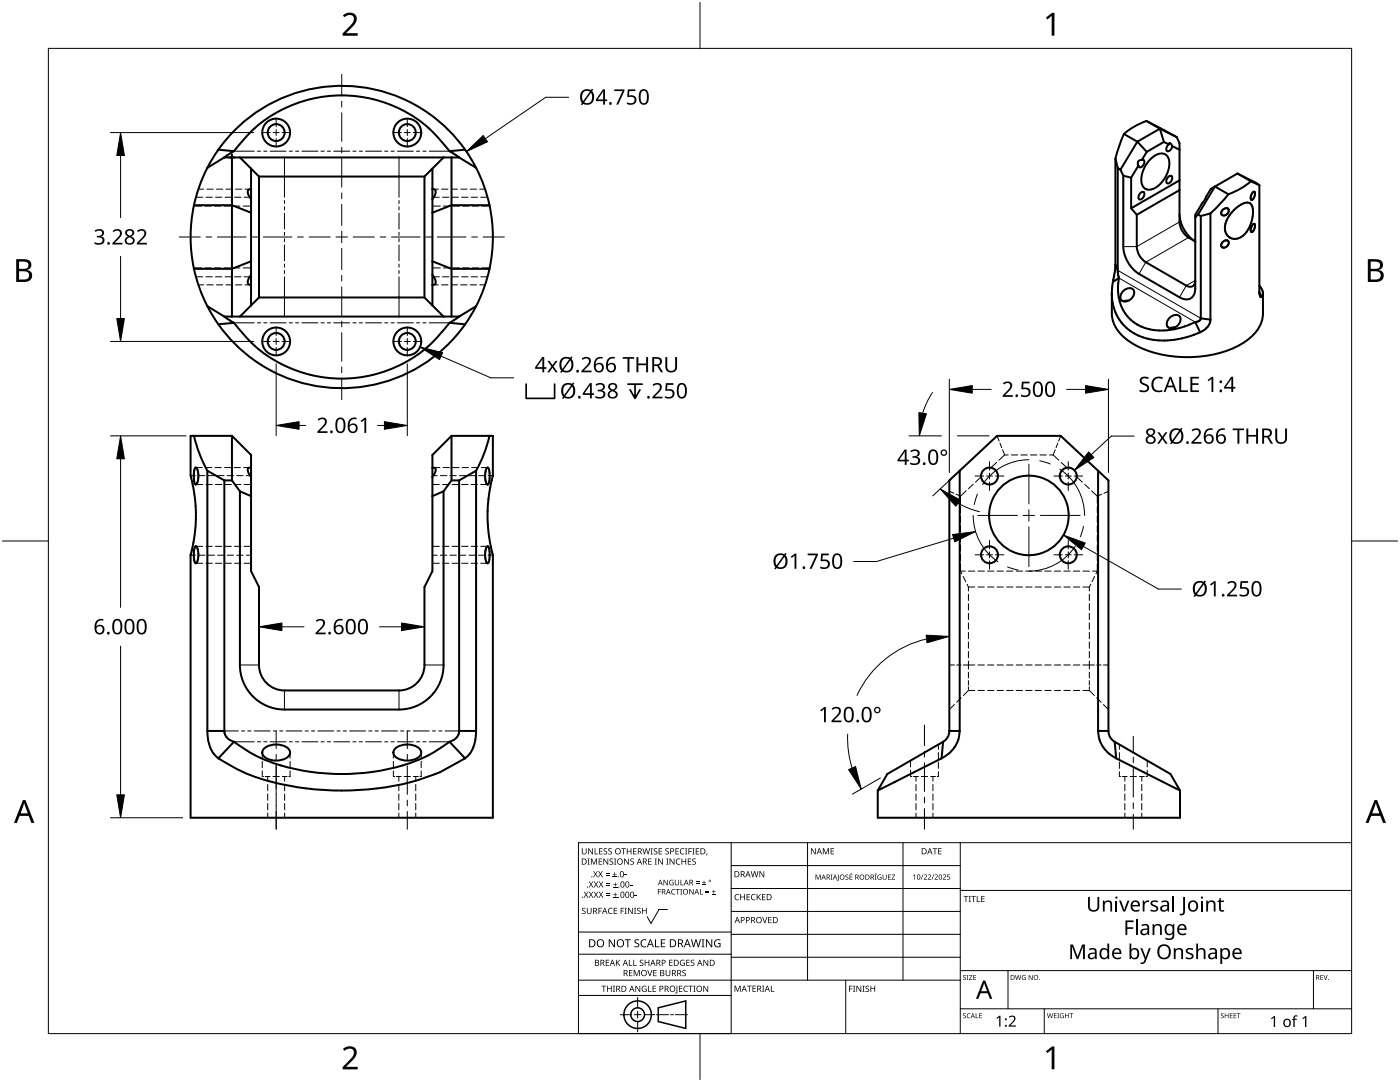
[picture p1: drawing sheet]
<svg xmlns="http://www.w3.org/2000/svg" width="279mm" height="216mm" viewBox="0 0 279 216" stroke-linecap="round" stroke-linejoin="round" font-family="sans-serif">
<g fill="none" stroke="#000" stroke-width=".2">
<path d="M39.1 39.4h1.4M39.6 37.7h1.1M41.1 39.4h1.3M41.3 37.7h1.3M43 39.4h1.3M43.2 37.7h1.3M44.9 39.4h1.3M45.1 37.7h1.3M46.8 39.4h1.3M47 37.7h1.3M48.7 39.4h1.4M48.9 37.7h1.2"/>
<path d="M86.3 37.7h1.2M86.3 39.4h1.4M88.1 37.7h1.3M88.3 39.4h1.3M90 37.7h1.3M90.2 39.4h1.3M91.9 37.7h1.3M92.1 39.4h1.3M93.8 37.7h1.3M94 39.4h1.3M95.7 37.7h1.1M95.9 39.4h1.4"/>
<path d="M38.7 53.5h1.6M38.7 41.1h1.6M39.1 55.2h1.4M39.6 56.8h1M40.9 53.5h1.3M40.9 41.1h1.3M41.1 55.2h1.3M41.3 56.8h1.3M42.8 53.5h1.3M42.8 41.1h1.3M43 55.2h1.3M43.2 56.8h1.3"/>
<path d="M44.7 53.5h1.3M44.7 41.1h1.3M44.9 55.2h1.3M45.1 56.8h1.3M46.6 53.5h1.3M46.6 41.1h1.3M46.8 55.2h1.3M47 56.8h1.3M48.5 53.5h1.6M48.5 41.1h1.6M48.7 55.2h1.4M48.9 56.8h1.2"/>
<path d="M86.3 56.8h1.2M86.3 41.1h1.6M86.3 53.5h1.6M86.3 55.2h1.4M88.1 56.8h1.3M88.3 55.2h1.3M88.5 41.1h1.3M88.5 53.5h1.3M90 56.8h1.3M90.2 55.2h1.3M90.4 41.1h1.3M90.4 53.5h1.3"/>
<path d="M91.9 56.8h1.3M92.1 55.2h1.3M92.3 41.1h1.3M92.3 53.5h1.3M93.8 56.8h1.3M94 55.2h1.3M94.2 41.1h1.3M94.2 53.5h1.3M95.8 56.8h1M95.9 55.2h1.4M96.1 41.1h1.6M96.1 53.5h1.6"/>
<path d="M38 94.9h1M39.1 93.3h-.1M39.1 93.3h.1M39.1 96.7h1.4M39.1 93.3h1.3M39.6 94.9h1.3M41 93.3h1.3M41.1 96.7h1.3M41.5 94.9h1.3M42.9 93.3h1.3M43 96.7h1.3M43.4 94.9h1.3"/>
<path d="M44.8 93.3h1.3M44.9 96.7h1.3M45.3 94.9h1.3M46.7 93.3h1.3M46.8 96.7h1.3M47.2 94.9h1.3M48.6 93.3h1.3M48.7 96.7h1.4M49.2 94.9h.9M86.3 96.7h1.4M86.3 94.9h1M86.5 93.3h1.3"/>
<path d="M87.9 94.9h1.3M88.3 96.7h1.3M88.4 93.3h1.3M89.8 94.9h1.3M90.2 96.7h1.3M90.3 93.3h1.3M91.7 94.9h1.3M92.1 96.7h1.3M92.2 93.3h1.3M93.6 94.9h1.3M94 96.7h1.3M94.1 93.3h1.3"/>
<path d="M95.5 94.9h1.3M95.9 96.7h1.4M96 93.3h1.3M97.2 96.7h.1M97.4 96.7h-.1M97.4 94.9h1M189.5 98l.9 .4M190.8 98.6l.9 .4M191.7 99v1.4M192.8 97.9l-1.1 1.1M194.2 96.6l-.9 .9M195.8 95.2l-1.1 1"/>
<path d="M197.8 93.3h.1M197.8 93.3l-.9 .1M198.9 92.3l-1.1 1M199 87l.4 1M199.6 88.4l.3 .9M200.1 89.7l.4 1.1M200.5 90.8l-1.1 1M200.5 90.8h.7M201.8 90.8h1.3M203.7 90.8h1.3M205.7 90.8h1.2M206 94.9h-1.3"/>
<path d="M207.6 90.8h1.2M209.5 90.8h.7M210.2 90.8l1.1 1M210.6 89.7l-.4 1.1M211.1 88.4l-.3 .9M211.7 87l-.4 1M211.8 92.3l1.1 1M212.9 93.3l-.1 .1M212.9 93.3h.6l.6 .3M214.6 94l.2 .5 .1 .7M214.9 95.2l1.1 1M214.9 95.2l-.1 .1"/>
<path d="M216.5 96.6l.9 .9M217.9 97.9l1.1 1.1M219 99v1.4M219.9 98.6l-.9 .4M221.2 98l-.9 .4M38 110.8h1M39.1 109h-.1M39.1 109h.1M39.1 112.4h1.4M39.1 109h1.4M39.6 110.8h1.3M41.1 112.4h1.3"/>
<path d="M41.1 109h1.3M41.5 110.8h1.3M43 112.4h1.3M43 109h1.3M43.4 110.8h1.3M44.9 112.4h1.3M44.9 109h1.3M45.3 110.8h1.3M46.8 112.4h1.3M46.8 109h1.3M47.2 110.8h1.3M48.7 112.4h1.4"/>
<path d="M48.7 109h1.4M49.2 110.8h.9M86.3 109h1.4M86.3 112.4h1.4M86.3 110.8h1M87.9 110.8h1.3M88.3 112.4h1.3M88.3 109h1.3M89.8 110.8h1.3M90.2 112.4h1.3M90.2 109h1.3M91.7 110.8h1.3"/>
<path d="M92.1 112.4h1.3M92.1 109h1.3M93.6 110.8h1.3M94 112.4h1.3M94 109h1.3M95.5 110.8h1.3M95.9 109h1.4M97.4 112.4h-1.5M97.4 112.4h.1M97.4 110.8h1M191.7 101.1v1.3M191.7 103v1.3"/>
<path d="M191.7 104.9v1.3M191.7 106.8v1.3M191.7 108.7v1.3M191.7 110.6v1.3M191.7 112.5v1.5M191.7 114h.9M191.7 114l.3 .5M192.2 115l.5 1.1M193 116.6l.3 .5M193.3 114h1.2M193.3 117.1h1.2M193.3 117.1v.8"/>
<path d="M193.3 118.6v1.2M195.2 114h1.2M195.2 117.1h1.2M197.1 114h1.3M197.1 117.1h1.3M197.6 112.4h-.2M197.9 109.1l-.5-.1-.6 .2M199 114h1.3M199 117.1h1.3M200.9 114h1.3M200.9 117.1h1.3M202.2 110.1l.6 .3"/>
<path d="M202.8 114h1.3M202.8 117.1h1.3M203.4 110.5l1.2 .3M204.7 114h1.3M204.7 117.1h1.3M206.5 110.7l-1.2 .1M206.6 114h1.3M206.6 117.1h1.3M207.8 110.4l-.6 .2M208.5 114h1.3M208.5 117.1h1.3M210.4 114h1.3"/>
<path d="M210.4 117.1h1.3M212.3 114h1.3M212.3 117.1h1.3M213.3 112.4h-.2M213.7 109.1l-.6-.1-.6 .2M214.2 114h1.3M214.2 117.1h1.3M216.1 114h1.3M216.1 117.1h1.3M217.4 117.1v.8M217.4 118.6v1.2M217.7 116.6l-.3 .5"/>
<path d="M218 114h1M218.5 115l-.6 1.1M219 101.1v1.3M219 103v1.3M219 104.9v1.3M219 106.8v1.3M219 108.7v1.3M219 110.6v1.3M219 112.5v1.5M219 114l-.3 .5M191.8 139.2l-.9 .9M193.3 137.8l-1 1"/>
<path d="M193.3 120.5v1.2M193.3 122.4v1.2M193.3 124.3v1.2M193.3 126.2v1.3M193.3 128.1v1.3M193.3 130v1.3M193.3 131.9v1.6M193.3 134.1v1.2M193.3 135.8v.9M193.3 137.1v.5M193.3 137.7v.1M193.3 137.8h1.2"/>
<path d="M195.2 137.8h1.2M197.1 137.8h1.3M199 137.8h1.3M200.9 137.8h1.3M202.8 137.8h1.3M204.7 137.8h1.3M206.6 137.8h1.3M208.5 137.8h1.3M210.4 137.8h1.3M212.3 137.8h1.3M214.2 137.8h1.3M216.1 137.8h1.3"/>
<path d="M217.4 137.8l1 1M217.4 120.5v1.2M217.4 122.4v1.2M217.4 124.3v1.2M217.4 126.2v1.3M217.4 128.1v1.3M217.4 130v1.3M217.4 131.9v1.6M217.4 134.1v1.2M217.4 135.8v.9M217.4 137.1v.5M217.4 137.7v.1"/>
<path d="M218.9 139.2l.9 .9M52.3 150.2v1.1M52.3 151.9v1.3M52.3 153.8v1.1h.3M52.9 154.9h1M53.4 154.9v1M53.4 156.5v1.3M53.4 158.4v1.3M54.5 154.9h1.2M56.3 154.9h1M56.8 154.9v1M56.8 156.5v1.3"/>
<path d="M56.8 158.4v1.3M57.9 150.2v1.1M57.9 151.9v1.3M57.9 153.8v1.1h-.3M78.5 150.2v1.1M78.5 151.9v1.3M78.5 153.8v1.1h.3M79.1 154.9h1M79.6 154.9v1M79.6 156.5v1.3M79.6 158.4v1.3M80.7 154.9h1.2"/>
<path d="M82.5 154.9h1M83 154.9v1M83 156.5v1.3M83 158.4v1.3M84.1 150.2v1.1M84.1 151.9v1.3M84.1 153.8v1.1h-.3M88.4 153.8l-.6 .3M90 152.9l-1.1 .6M91.7 151.9l-1.1 .6M92.8 151.3l-.5 .3M181.7 153.7v1.2h.3"/>
<path d="M181.7 151.8v1.2M182.3 154.9h1M182.8 154.9v1M182.8 156.5v1.3M182.8 158.4v1.3M183.9 154.9h1.2M185.7 154.9h1M186.2 154.9v1M186.2 156.5v1.3M186.2 158.4v1.3M187.3 154v.9h-.3M187.3 148.6v.9"/>
<path d="M187.3 150.2v1.2M187.3 152.1v1.2M190.5 140.6l-1 1M220.2 140.6l1 1M223.4 154v.9h.2M223.4 148.6v.9M223.4 150.2v1.2M223.4 152.1v1.2M224 154.9h.9M224.5 154.9v1M224.5 156.5v1.3M224.5 158.4v1.3"/>
<path d="M225.5 154.9h1.3M227.4 154.9h1M227.9 154.9v1M227.9 156.5v1.3M227.9 158.4v1.3M229 153.7v1.2h-.3M229 151.8v1.2M53.4 160.3v1.3M53.4 162.2v1M56.8 160.3v1.3M56.8 162.2v1M79.6 160.3v1.3"/>
<path d="M79.6 162.2v1M83 160.3v1.3M83 162.2v1M182.8 160.3v1.3M182.8 162.2v1M186.2 160.3v1.3M186.2 162.2v1M224.5 160.3v1.3M224.5 162.2v1M227.9 160.3v1.3M227.9 162.2v1"/>
</g>
<g fill="none" stroke="#000" stroke-width=".4">
<path d="M41.4 33.5a30.2 30.2 0 0 0-2.7 7.4M43.6 29.9a30.2 30.2 0 0 1 49.2 0M43.6 29.9l3.1 .3M43.6 29.9l-2.2 3.6M44.8 31.4h46.8M44.8 31.4l-3.4 2.1M46.3 31.4v31.8M46.7 30.2l-1.9 1.2M47.9 31.4l3.8 3.8M50.1 33.6v27.3M50.1 37.8a.52 .52 0 0 0-.6 .3 2.23 2.23 0 0 0 .6 1.6M51.7 35.2v24.2"/>
<path d="M51.7 35.2h33M84.7 35.2v24.2M86.3 37.8a.52 .52 0 0 1 .6 .3 2.23 2.23 0 0 1-.6 1.6M86.3 33.6v27.3M88.5 31.4l-3.8 3.8M89.7 30.2a26.4 26.4 0 0 0-43 0M89.7 30.2l1.9 1.2M90.1 31.4v31.8M91.6 31.4l3.4 2.1M92.8 29.9l2.2 3.6M92.8 29.9l-3.1 .3M95 33.5a30.2 30.2 0 0 1 2.7 7.4"/>
<path d="M222.6 31.6v21.2M222.6 31.6l.5 1.9M223.1 33.5l.5 .3M223.1 33.5v20.4M223.6 33.8l.6 1.3M224.2 35.1l1.5 .4M224.3 26.7l-1.1 2.8-.6 2.1M224.3 26.7l2.7 1.6M225.7 35.5v6.1M227 28.3l1.9 2M227 28.3l-3.4 5.5M227.2 33l-1.5 2.5"/>
<path d="M227.6 38.5l.6-.2a.98 .98 0 0 1-.8 1.5 .85 .85 0 0 1 .2-1.3zM227.9 31.9h.3a.98 .98 0 0 1-.8 1.5l-.2-.4M227.9 31.9a.72 .72 0 0 0-.8 .3 .72 .72 0 0 0 .1 .8M228.8 24.1l-2.8 1.4-1.7 1.2M228.8 24.1l6 3.3M228.8 24.1l2.7 1.6M228.9 30.3l-1 1.6M229.5 31.8a2.69 2.69 0 0 1 3.1-1 2.69 2.69 0 0 1 .6 3.2 5.3 5.3 0 0 1-3.7 3.9 1.67 1.67 0 0 1-1.7-2 6.2 6.2 0 0 1 1.7-4.1zM231.5 25.7l-4.5 2.6M231.5 25.7l3.3 1.7M231.5 25.7l.8 2.6M232.3 28.3l.9 .5"/>
<path d="M232.3 28.3l-3.4 2M233.1 35.3l.7-.2a.98 .98 0 0 1-.9 1.5 .85 .85 0 0 1 .2-1.3zM233.2 28.8l-.3 .4a.61 .61 0 0 0 .2 1l.5-.3 .3-.7M233.2 28.8l.2-.3 .2 .1 .3 .6M233.9 29.2l1.5 .7M234.8 27.4l.6 1.2v15.7a4 4 0 0 0 1.8 3.1l1.3 .8a6.9 6.9 0 0 1-3.1-5.5M235.4 37.9l-8.5 5M235.4 36l-9.7 5.6M245.2 38.8l-2.7-1.6-3.4 5.6M245.2 38.8l-1.5 1.7-2.1 2.1M247 34.6l-5.3 3.1-3.2 5.1v14.7a1.92 1.92 0 0 1-.9 2 1.92 1.92 0 0 1-2.2-.2l-8.1-4.6a6.9 6.9 0 0 1-3.1-5.5v-14.1M247 34.6l4.3 2.3"/>
<path d="M247 34.6l2.6 1.6M249.6 36.2l-2.3 1.6-2.1 1M249.6 36.2l1.7 .7M249.7 39.9h.1M250.3 38.3a1.2 1.2 0 0 0-.6 1.6M250.3 38.3h.1M250.4 38.3a1.24 1.24 0 0 1-.7 1.6M251.3 36.9v21.5M38.7 40.9a30.2 30.2 0 0 0 0 12.7M38.7 53.6a30.2 30.2 0 0 0 2.7 7.5M38.7 40.9h7.6l3.8 1.5M50.1 52.1l-3.8 1.5h-7.6"/>
<path d="M50.1 54.9a1.78 1.78 0 0 0-.5 1.8l.5 .1M51.7 59.4h33M51.7 59.4l-3.8 3.8M84.7 59.4l3.8 3.8M86.3 54.9a1.78 1.78 0 0 1 .5 1.8l-.5 .1M86.3 52.1l3.8 1.5h7.6M97.7 40.9a30.2 30.2 0 0 1 0 12.7M97.7 53.6a30.2 30.2 0 0 1-2.7 7.5M97.7 40.9h-7.6l-3.8 1.5M221.9 58.5a9.2 9.2 0 0 0 9.1 9.4h1.8l2.1-.2a19.7 19.7 0 0 0 4.6-1.4M221.9 58.5v4.1a6.9 6.9 0 0 0 3.3 5.4 22.4 22.4 0 0 0 16.9 2.8 13.9 13.9 0 0 0 9.1-5.3l.8-1.9 .1-5.1M222.1 56.3l-.2 2.2"/>
<path d="M222.6 52.8l.5 1.1M222.6 52.8l-.5 3.5M223.1 53.9l.2 1.6M223.3 55.5a8.3 8.3 0 0 0 4.4 9.7 13.2 13.2 0 0 0 10.8-.9M223.3 55.5l-1.2 .8M224.2 58a1.24 1.24 0 0 1 2.1 .1 1.88 1.88 0 0 1-2.2 2 1.24 1.24 0 0 1 .1-2.1zM225.2 60l-1 .1M225.7 41.6l1.2 1.3M226.9 42.9v6.3a4 4 0 0 0 1.8 3.1l8 4.7a1.09 1.09 0 0 0 1.3 .1 1.09 1.09 0 0 0 .5-1.2M239.1 42.8l-.6 .6M239.1 42.8l.5 .3M239.6 43.1v20.4"/>
<path d="M241.6 42.6v21.2M241.6 42.6l-2 .5M243.9 42.9h.1M243.9 49.3v.1M244 41.9a.65 .65 0 0 1 .6-.4 .65 .65 0 0 1 .6 .5 .84 .84 0 0 1-.5 .9 .84 .84 0 0 1-1-.3zM244 48.3a.65 .65 0 0 1 .6-.4 .65 .65 0 0 1 .6 .5 .84 .84 0 0 1-.5 .9 .84 .84 0 0 1-1-.3zM246.3 41.9a3.7 3.7 0 0 1 3-1.4 2.73 2.73 0 0 1 .6 3 4.8 4.8 0 0 1-3.2 4.2 2.18 2.18 0 0 1-2.1-3.3l.7-1.3zM249.7 46.3h.1M250 44.8l.3-.1a1.12 1.12 0 0 1-.6 1.6l-.1-.7zM251.3 57l.6 .8 .2 .7M251.3 58.4l.2 .8 .2 .1 .1-.1M251.3 58.4l.5 .8"/>
<path d="M252.1 58.5l-.3 .7M252.1 58.5h.1M41.4 61.1l3.4 2.1M41.4 61.1l2.2 3.6M43.6 64.7a30.2 30.2 0 0 0 49.2 0M44.8 63.2l1.9 1.2M44.8 63.2h46.8M46.7 64.4a26.4 26.4 0 0 0 43 0M46.7 64.4l-3.1 .3M89.7 64.4l3.1 .3M91.6 63.2l-1.9 1.2M95 61.1l-2.2 3.6"/>
<path d="M95 61.1l-3.4 2.1M233.5 63.4a1.24 1.24 0 0 1 2.1 0 1.88 1.88 0 0 1-2.2 2 1.24 1.24 0 0 1 .1-2zM234.5 65.3l-1.1 .2M238.5 64.3l1 2M239.6 63.5a1 1 0 0 1-1.1 .8M239.6 63.5l2 .3M241.6 63.8a3.1 3.1 0 0 1-2.1 2.5M38.7 87a26.9 26.9 0 0 0 2.7 6.9M39 93.3a1.6 1.6 0 0 1 .6 1.8l-.1 .7a.71 .71 0 0 1-.5 .8 4.6 4.6 0 0 1 0-3.3zM41.4 93.9v52M41.4 93.9l3.4 2M44.8 95.9h1.5"/>
<path d="M44.8 95.9v50M46.3 87h-8.3v7.9a30.2 30.2 0 0 1 0 15.9M46.3 87l3.8 3.8v23.2l1.6 3.1v15.6a5.1 5.1 0 0 0 5.1 5.1h22.8a5.1 5.1 0 0 0 5.1-5.1v-15.6l1.6-3.1v-23.2l3.8-3.8M46.3 95.9l1.6 2.1M46.3 87v8.9M47.9 98v34.7a8.9 8.9 0 0 0 8.9 8.9h22.8a8.9 8.9 0 0 0 8.9-8.9v-34.7M47.9 98l2.2 1M50.1 93.3a.47 .47 0 0 0-.7 .3 2.27 2.27 0 0 0 .7 1.6M86.3 93.3a.47 .47 0 0 1 .7 .3 2.27 2.27 0 0 1-.7 1.6M88.5 98l-2.2 1M90.1 95.9l-1.6 2.1M90.1 87h8.3v8"/>
<path d="M90.1 95.9h1.5M90.1 87v8.9M91.6 95.9v50M95 93.9l-3.4 2M95 93.9v52M97.2 93.4v-.1a.79 .79 0 0 1 .5 1.1 2.98 2.98 0 0 1-.4 2.3 3.4 3.4 0 0 1-.1-3.3zM97.7 87a26.9 26.9 0 0 1-2.7 6.9M98.3 95a30.2 30.2 0 0 0 .1 15.8v52.4h-60.4v-52.5M98.4 94.9l-.1 .1M191.5 93.9l7.5-6.9h12.7l9.5 8.9v50M191.5 93.9l-2 2v50M191.5 93.9v52"/>
<path d="M219.1 93.9v52M39 109.1v-.1a1.6 1.6 0 0 1 .6 1.8l-.1 .7a.71 .71 0 0 1-.5 .9 4.6 4.6 0 0 1 0-3.3zM97.2 109.1a.79 .79 0 0 1 .5 1 2.98 2.98 0 0 1-.4 2.3 3.4 3.4 0 0 1-.1-3.3zM41.4 145.9h3.4M41.4 145.9a6.5 6.5 0 0 0 2.2 5.4M44.8 145.9a2.32 2.32 0 0 0 1.9 2.1M46.7 148l-3.1 3.3M52.7 149.4a4 4 0 0 1 4.8 0 1.14 1.14 0 0 1-.4 1.9 3.8 3.8 0 0 1-4.7-.7l-.1-.4zM78.9 149.4a4 4 0 0 1 4.8 0 1.14 1.14 0 0 1-.5 1.9 3.8 3.8 0 0 1-4.6-.7l-.1-.4zM89.7 148l3.1 3.3M89.7 148a34.1 34.1 0 0 1-19.9 6.4 38.6 38.6 0 0 1-20.2-4.4l-2.9-2M91.6 145.9h3.4"/>
<path d="M91.6 145.9a2.33 2.33 0 0 1-1.9 2.1M92.8 151.3l-5 2.8a55 55 0 0 1-32.6 2.1 33.6 33.6 0 0 1-11.6-4.9M95 145.9a6.5 6.5 0 0 1-2.2 5.4M175.2 157.7v5.5h60.3v-5.5M187.9 151.3l-12.7 6.4M188.2 148l-11.1 6.4-1.9 3.3M188.2 148l-.3 3.3M189.5 145.9a2.5 2.5 0 0 1-1.3 2.1M189.5 145.9h2M191.5 145.9a6.2 6.2 0 0 1-3.6 5.4M219.1 145.9h2.1M219.1 145.9a6.2 6.2 0 0 0 3.7 5.4"/>
<path d="M221.2 145.9a2.5 2.5 0 0 0 1.3 2.1M222.5 148l11.1 6.4 1.9 3.3M222.5 148l.3 3.3M222.8 151.3l12.7 6.4"/>
<circle cx="55.1" cy="26.5" r="2.78"/>
<circle cx="55.1" cy="26.5" r="1.69"/>
<circle cx="81.3" cy="26.5" r="2.78"/>
<circle cx="81.3" cy="26.5" r="1.69"/>
<circle cx="55.1" cy="68.1" r="2.78"/>
<circle cx="55.1" cy="68.1" r="1.69"/>
<circle cx="81.3" cy="68.1" r="2.78"/>
<circle cx="81.3" cy="68.1" r="1.69"/>
<circle cx="197.5" cy="95" r="1.69"/>
<circle cx="213.2" cy="95" r="1.69"/>
<circle cx="197.5" cy="110.7" r="1.69"/>
<circle cx="205.3" cy="102.8" r="7.9"/>
<circle cx="213.2" cy="110.7" r="1.69"/>
</g>
<g fill="none" stroke="#000" stroke-width=".2">
<path d="M46.7 30.2h4M51.4 30.2h.6M52.6 30.2h.7M53.9 30.2h3.2M56.8 31.4v8M56.8 40v.6M57.7 30.2h.7M59 30.2h.6M60.3 30.2h3.1M64.1 30.2h.6M65.3 30.2h.7M66.6 30.2h3.2"/>
<path d="M70.4 30.2h.7M71.7 30.2h.6M73 30.2h3.1M76.8 30.2h.6M78 30.2h.7M79.3 30.2h3.2M79.6 31.4v8M79.6 40v.6M83.1 30.2h.7M84.4 30.2h.6M85.7 30.2h4M56.8 41.3v.6"/>
<path d="M56.8 42.5v3.2M56.8 46.3v.7M56.8 47.6v.6M56.8 48.9v3.2M56.8 52.7v.6M56.8 54v.6M56.8 55.2v8M79.6 41.3v.6M79.6 42.5v3.2M79.6 46.3v.7M79.6 47.6v.6M79.6 48.9v3.2"/>
<path d="M79.6 52.7v.6M79.6 54v.6M79.6 55.2v8M223.1 53.9l16.5 9.6M223.3 55.5l15.2 8.8M235.4 44.3l-8.5 4.9h-2.7M237.2 47.4l-8.5 4.9-1.4 2.4M238.5 55.9l-1.8 1.1-1.3 2.3M46.7 64.4h4M51.4 64.4h.6M52.6 64.4h.7M53.9 64.4h3.2"/>
<path d="M57.7 64.4h.7M59 64.4h.6M60.3 64.4h3.1M64.1 64.4h.6M65.3 64.4h.7M66.6 64.4h3.2M70.4 64.4h.7M71.7 64.4h.6M73 64.4h3.1M76.8 64.4h.6M78 64.4h.7M79.3 64.4h3.2"/>
<path d="M83.1 64.4h.7M84.4 64.4h.6M85.7 64.4h4M47.9 132.7h3.8M56.8 137.8v3.8M79.6 137.8v3.8M84.7 132.7h3.8M44.8 145.9h2.8M46.7 148h4M48.2 145.9h.6M49.5 145.9h.6M50.7 145.9h3.2"/>
<path d="M51.4 148h.6M52.6 148h.7M53.9 148h3.2M54.5 145.9h.7M55.8 145.9h.7M57.1 145.9h3.2M57.7 148h.7M59 148h.6M60.3 148h3.1M60.9 145.9h.6M62.2 145.9h.6M63.4 145.9h3.2"/>
<path d="M64.1 148h.6M65.3 148h.7M66.6 148h3.2M67.2 145.9h.7M68.5 145.9h.7M69.8 145.9h3.2M70.4 148h.7M71.7 148h.6M73 148h3.1M73.6 145.9h.6M74.9 145.9h.6M76.1 145.9h3.2"/>
<path d="M76.8 148h.6M78 148h.7M79.3 148h3.2M79.9 145.9h.7M81.2 145.9h.7M82.5 145.9h3.2M83.1 148h.7M84.4 148h.6M85.7 148h4M86.3 145.9h.6M87.6 145.9h.6M88.8 145.9h2.8"/>
</g>
<g fill="none" stroke="#000" stroke-width=".2">
<path d="M189.5 132.7h1M190.9 132.7h.9M192.3 132.7h2.2M195.2 132.7h1.2M197.1 132.7h1.3M199 132.7h1.3M200.9 132.7h1.3M202.8 132.7h1.3M204.7 132.7h1.3M206.6 132.7h1.3M208.5 132.7h1.3M210.4 132.7h1.3"/>
<path d="M212.3 132.7h1.3M214.2 132.7h1.3M216.1 132.7h2.3M218.9 132.7h.9M220.2 132.7h1"/>
</g>
<path d="M9.7 9.7h260v196.5h-260z" fill="none" stroke="#000" stroke-width=".2"/>
<path d="M139.7 .5v9.2M.5 108h9.2M269.7 108h9.2M139.7 206.2v9.2" fill="none" stroke="#000" stroke-width=".2"/>
<g fill="#000">
<path d="M68.4 3.1a1.64 1.64 0 0 1 2.8 .4 2.52 2.52 0 0 1-1.2 2.2l-.9 .9h2.3v.5h-3v-.4l1.2-1.2a1.95 1.95 0 0 0 .9-2.2 1.23 1.23 0 0 0-1.8 .1zM208.7 3.5l1.3-.9h.4v4.5h-.5v-4l-.9 .8zM68.4 209.3a1.64 1.64 0 0 1 2.8 .4 2.52 2.52 0 0 1-1.2 2.2l-.9 1h2.3v.5h-3v-.5l1.2-1.2a1.95 1.95 0 0 0 .9-2.1 1.23 1.23 0 0 0-1.8 .1zM208.7 209.8l1.3-1h.4v4.6h-.5v-4l-.9 .7z"/>
<path d="M3.2 51.7h1.3a1.28 1.28 0 0 1 1.7 1.3 1.04 1.04 0 0 1-.8 .9 1.23 1.23 0 0 1 1 1.5 1.23 1.23 0 0 1-1.6 .9h-1.6zM3.8 54.1v1.7h.9a.86 .86 0 0 0 1.1-.9 .86 .86 0 0 0-1.1-.8zM3.8 52.2v1.4h.8a.78 .78 0 0 0 1.1-.7 .78 .78 0 0 0-1.1-.7z"/>
<path d="M273 51.7h1.3a1.28 1.28 0 0 1 1.7 1.3 1.04 1.04 0 0 1-.9 .9 1.23 1.23 0 0 1 1 1.5 1.23 1.23 0 0 1-1.5 .9h-1.6zM273.6 54.1v1.7h.9a.86 .86 0 0 0 1.1-.9 .86 .86 0 0 0-1.2-.8zM273.6 52.2v1.4h.8a.78 .78 0 0 0 1-.7 .78 .78 0 0 0-1.1-.7z"/>
<path d="M4.6 159.6h.5l1.8 4.6h-.6l-.6-1.4h-1.8l-.5 1.4h-.6zM4.8 160.2l-.7 2.1h1.4z"/>
<path d="M274.3 159.6h.5l1.8 4.6h-.6l-.5-1.4h-1.8l-.6 1.4h-.6zM274.6 160.2l-.7 2.1h1.4z"/>
</g>
<g fill="none" stroke="#000" stroke-width=".2">
<path d="M145.9 168.1v38.1h-30.5v-38.1h154.3M145.9 172.7h45.7M145.9 177.3h45.7M161.2 168.1v27.5M180.2 168.1v27.5M191.6 168.1v38.1M191.6 177.7h78.1M115.4 198.6h30.5M115.4 195.6h76.2M115.4 190.4h30.5M115.4 186h30.5M127.3 199v2.1"/>
<path d="M133.2 181.5h-1.7l-1.6 2.8-.7-1.4M145.9 181.9h45.7M145.9 186.4h45.7M145.9 191h45.7M168.8 195.6v10.6M191.6 193.7h78.1M201.2 193.7v7.6M262.1 193.7v7.6M123.8 202.5h2.1M126.6 202.5h1.3M127.3 201.8v1.4M127.3 203.8v2.1"/>
<path d="M128.6 202.5h2.1M131 202.5h2.4M133.8 202.5h.6M134.8 202.5h2.4M191.6 201.3h78.1M208.4 201.3v4.9M243.1 201.3v4.9"/>
</g>
<g fill="#000">
<path d="M116.1 169.3h.2v.8a.32 .32 0 0 0 .3 .3 .32 .32 0 0 0 .3-.3v-.8h.2v.8a.47 .47 0 0 1-.5 .4 .47 .47 0 0 1-.5-.5zM116.5 177.9h.2l.3 .5 .3-.5h.1l-.4 .6 .4 .6h-.1l-.3-.5-.4 .5h-.1l.4-.6zM117.3 171.3h.4l-.1 .1v1l.1 .1h-.4l.1-.1v-1zM117.4 169.3h.2l.6 1v-1h.1v1.2h-.1l-.7-1v1h-.1zM117.5 177.9h.2l.3 .5 .3-.5h.1l-.4 .6 .4 .6h-.1l-.4-.5-.3 .5h-.1l.4-.6zM117.5 175.9h.2l.3 .5 .3-.5h.1l-.4 .6 .5 .6h-.2l-.3-.5-.4 .5h-.1l.4-.6zM117.9 171.3h.3l.3 1 .4-1h.2v1.2h-.1v-1l-.4 1h-.1l-.4-1v1h-.2zM118.7 169.3h.1v1h.6v.2h-.7zM118.4 173.8h.1l.3 .5 .3-.5h.2l-.4 .6 .4 .7h-.1l-.4-.6-.3 .6h-.1l.4-.7zM118.5 177.9h.2l.2 .5 .3-.5h.2l-.4 .6 .4 .6h-.1l-.4-.5-.3 .5h-.1l.4-.6zM118.5 175.9h.2l.3 .5 .3-.5h.1l-.4 .6 .4 .6h-.1l-.3-.5-.4 .5h-.1l.4-.6zM119.5 171.3h.7v.1h-.6v.4h.5v.2h-.5v.4h.6v.1h-.7z"/>
<path d="M119.6 169.3h.6v.1h-.5v.4h.5v.1h-.5v.4h.5v.2h-.6zM119.4 173.8h.1l.3 .5 .3-.5h.2l-.4 .6 .4 .7h-.1l-.4-.6-.3 .6h-.2l.5-.7zM119.5 177.9h.1l.3 .5 .3-.5h.2l-.4 .6 .4 .6h-.1l-.4-.5-.3 .5h-.1l.4-.6zM119.5 175.9h.2l.3 .5 .3-.5h.1l-.4 .6 .4 .6h-.1l-.4-.5-.3 .5h-.1l.4-.6zM120.9 174.6h.8v.1h-.8zM120.9 174.2h.8v.1h-.8zM121 178.7h.8v.1h-.8zM121 178.3h.8v.1h-.8zM121 176.6h.8v.1h-.8zM121 176.3h.8v.1h-.8zM120.5 169.4l.4-.1h.3l-.1 .1a.25 .25 0 0 0-.4-.1 .25 .25 0 0 0 0 .4 .4 .4 0 0 1 .5 .3 .4 .4 0 0 1-.3 .5 .4 .4 0 0 1-.5-.2h.2a.27 .27 0 0 0 .4-.1 .27 .27 0 0 0-.3-.3l-.2-.2zM120.4 171.3h.2l.6 1v-1h.2v1.2h-.2l-.6-1v1h-.2z"/>
<path d="M121.4 169.4l.5-.1h.2v.1a.25 .25 0 0 0-.4-.1 .25 .25 0 0 0 0 .4 .4 .4 0 0 1 .4 .3 .4 .4 0 0 1-.2 .5 .4 .4 0 0 1-.5-.2h.1a.27 .27 0 0 0 .5-.1 .27 .27 0 0 0-.4-.3l-.2-.2zM122.3 174.9h.8v.2h-.8zM122.4 179h.8v.1h-.8zM122.4 177h.8v.1h-.8zM121.7 171.4l.4-.1 .3 .1-.1 .1a.25 .25 0 0 0-.4-.1 .25 .25 0 0 0 0 .4 .4 .4 0 0 1 .5 .3 .4 .4 0 0 1-.3 .5 .4 .4 0 0 1-.5-.3l.2 .1a.27 .27 0 0 0 .4-.2 .27 .27 0 0 0-.3-.3l-.2-.2zM122.6 174h.1v.4h.4v.1h-.4v.4h-.1v-.4h-.3v-.1h.3zM122.7 178.1h.1v.4h.4v.1h-.4v.3h-.1v-.3h-.3v-.1h.3zM122.7 176.1h.2v.3h.3v.2h-.3v.3h-.2v-.3h-.3v-.2h.3zM122.5 171.3h.5l-.2 .1v1l.2 .1h-.5l.2-.1v-1zM124 169.3h.9v.1h-.4v1.1h-.1v-1.1h-.4zM124.7 174.5h.4v.2h-.4zM124.6 171.3h.1l.7 1v-1h.1v1.2h-.2l-.6-1v1h-.1z"/>
<path d="M125.7 176.6h.5v.1h-.5zM125.1 169.3h.1v.5h.7v-.5h.1v1.2h-.1v-.6h-.7v.6h-.1zM125.8 171.4l.5-.1 .2 .1v.1a.25 .25 0 0 0-.4-.1 .25 .25 0 0 0 0 .4 .4 .4 0 0 1 .4 .3 .4 .4 0 0 1-.2 .5 .4 .4 0 0 1-.5-.3l.1 .1a.27 .27 0 0 0 .5-.2 .27 .27 0 0 0-.4-.3l-.2-.2zM126.7 178.6h.4v.2h-.4zM126.4 169.3h.6v.1h-.5v.4h.5v.1h-.5v.4h.5v.2h-.6zM128.2 169.3h.2l.2 1 .3-1h.2l.2 1 .3-1h.1l-.3 1.2h-.1l-.3-1.1-.3 1.1h-.2zM129.4 171.3h.6v.1h-.5v.4h.5v.2h-.5v.4h.5v.1h-.6zM129.8 169.3h.5l-.2 .1v1l.2 .1h-.5l.2-.1v-1zM130.7 171.3h.4l-.1 .1v1l.1 .1h-.4l.1-.1v-1zM130.5 169.4l.4-.1h.3l-.1 .1a.25 .25 0 0 0-.4-.1 .25 .25 0 0 0 0 .4 .4 .4 0 0 1 .5 .3 .4 .4 0 0 1-.3 .5 .4 .4 0 0 1-.5-.2h.2a.27 .27 0 0 0 .4-.1 .27 .27 0 0 0-.3-.3l-.2-.2zM131.3 177.4h.6v.1h-.5v.4h.5v.1h-.5v.5h-.1zM131.4 169.3h.7v.1h-.5v.4h.5v.1h-.5v.4h.5v.2h-.7z"/>
<path d="M131.3 171.3h.2l.7 1-.1-1h.2v1.2h-.2l-.6-1v1h-.2zM132.4 175.6h.2l.6 .9v-.9h.1v1h-.2l-.6-.9v.9h-.1zM133 171.3h.4l-.1 .1v1l.1 .1h-.4l.1-.1v-1zM132.8 169.4l.4-.1h.3l-.1 .1a.25 .25 0 0 0-.3-.1 .25 .25 0 0 0 0 .4 .4 .4 0 0 1 .4 .3 .4 .4 0 0 1-.3 .5 .4 .4 0 0 1-.4-.2h.1a.27 .27 0 0 0 .5-.1 .27 .27 0 0 0-.4-.3l-.2-.2zM133.7 175.7l.5-.2 .2 .1v.1a.45 .45 0 0 0-.7 .4 .45 .45 0 0 0 .6 .4v-.3h-.2v-.1h.3v.5a.6 .6 0 0 1-.8-.1 .6 .6 0 0 1 .1-.8zM134.1 177.5l.4-.1h.3l-.1 .2a.44 .44 0 0 0-.6 .4 .44 .44 0 0 0 .6 .3 .52 .52 0 0 1-.7 0 .52 .52 0 0 1 .1-.8zM133.6 171.3h.2l.7 1v-1h.1v1.2h-.2l-.6-1v1h-.2zM134.9 177.4h.8v.1h-.4v1h-.1v-1h-.3zM135 171.5l.5-.2 .3 .1-.1 .1a.49 .49 0 0 0-.7 .4 .49 .49 0 0 0 .7 .5 .52 .52 0 0 1-.6 0 .52 .52 0 0 1-.2-.6zM134.8 169.3h.7v.1h-.6v.4h.5v.1h-.5v.4h.6v.2h-.7zM134.7 175.6h.1v.7a.28 .28 0 0 0 .3 .2 .28 .28 0 0 0 .3-.2v-.7h.1v.7a.42 .42 0 0 1-.4 .4 .42 .42 0 0 1-.4-.4zM135.8 175.6h.1v.9h.5v.1h-.6z"/>
<path d="M135.8 177.4h.3l-.1 .1v.9l.1 .1h-.3l.1-.1v-.9zM135.8 169.4l.5-.2 .3 .1-.1 .1a.49 .49 0 0 0-.7 .5 .49 .49 0 0 0 .8 .4 .52 .52 0 0 1-.7 .1 .52 .52 0 0 1-.2-.6zM136 171.3h.2v.5h.6v-.5h.1v1.2h-.1v-.5h-.6v.5h-.2zM136.7 169.3h.5l-.2 .1v1l.2 .1h-.5l.2-.1v-1zM137.4 169.3h.7v.1h-.6v.4h.5v.2h-.5v.5h-.1zM137.3 171.3h.6v.1h-.5v.4h.5v.2h-.5v.4h.5v.1h-.6zM137.6 177.4h.1l.6 .9v-.9h.1v1.1h-.1l-.6-.9v.9h-.1zM138.2 169.3h.4l-.1 .1v1l.1 .1h-.4l.1-.1v-1zM138.9 176.2h.7v.1h-.7zM138.9 175.9h.7v.1h-.7zM138.2 171.4l.4-.1 .3 .1-.1 .1a.25 .25 0 0 0-.4-.1 .25 .25 0 0 0 0 .4 .4 .4 0 0 1 .5 .3 .4 .4 0 0 1-.3 .5 .4 .4 0 0 1-.5-.3l.2 .1a.27 .27 0 0 0 .4-.2 .27 .27 0 0 0-.3-.3l-.2-.2zM138.9 169.3h.6v.1h-.5v.4h.5v.1h-.5v.4h.5v.2h-.6z"/>
<path d="M139.7 177.4h.1v1h.5v.1h-.6zM140.1 176.5h.8v.1h-.8zM140.4 175.7h.2v.3h.3v.2h-.3v.3h-.2v-.3h-.3v-.2h.3zM140.8 178h.7v.2h-.7zM140.8 177.7h.7v.1h-.7zM141 170.3h.2l-.3 .4zM142.1 178.4h.7v.1h-.7zM142.4 177.6h.1v.3h.3v.1h-.3v.3h-.1v-.3h-.3v-.1h.3zM146.8 178.6l.4-.2 .3 .1v.1a.49 .49 0 0 0-.7 .4 .49 .49 0 0 0 .7 .5 .52 .52 0 0 1-.7 0 .52 .52 0 0 1-.2-.6zM147.7 178.4h.2v.5h.6v-.5h.2v1.2h-.2v-.5h-.6v.5h-.2zM149 178.4h.7v.1h-.5v.4h.4v.2h-.4v.4h.5v.1h-.7zM150 178.6l.5-.2 .3 .1-.1 .1a.49 .49 0 0 0-.7 .4 .49 .49 0 0 0 .8 .5 .52 .52 0 0 1-.7 0 .52 .52 0 0 1-.2-.6z"/>
<path d="M149.8 173.8h.2l.2 1.1 .3-1.1h.2l.3 1.1 .2-1.1h.2l-.3 1.2h-.2l-.3-1-.3 1h-.1zM151 178.4h.2v.6l.5-.6h.2l-.5 .5 .5 .7h-.2l-.4-.6-.1 .6h-.2zM151.6 173.8h.1l.7 1v-1h.1v1.2h-.2l-.6-1v1h-.1zM152.1 178.4h.7v.1h-.6v.4h.5v.2h-.5v.4h.6v.1h-.7zM161.8 169.3h.2l.7 1v-1h.1v1.2h-.2l-.6-1v1h-.2zM162.8 174.5h.1l.4 .9 .3-.9h.2v1h-.1v-.9l-.5 .9-.3-.9v.9h-.1zM164.2 169.3h.2l.4 .9 .4-.9h.2v1.2h-.1v-1.1l-.4 1.1h-.1l-.4-1.1v1.1h-.2zM165.8 174.5h.3l-.1 .1v.8l.1 .1h-.3l.1-.1v-.8zM165.8 169.3h.6v.1h-.5v.4h.5v.1h-.5v.4h.5v.2h-.6zM167.2 174.5h.2v1.1l-.3 .2-.1-.1 .2-.1zM168.8 174.6l.3-.1 .2 .1v.1a.24 .24 0 0 0-.3-.1 .24 .24 0 0 0-.1 .3 .24 .24 0 0 0 .3 .1 .32 .32 0 0 1 0 .5 .32 .32 0 0 1-.5-.1h.1a.26 .26 0 0 0 .3 .1 .26 .26 0 0 0 .1-.4 .26 .26 0 0 0-.4-.1zM169.9 174.2h.1l-.3 .2z"/>
<path d="M169.5 174.5h.6v.1h-.4v.3h.4v.2h-.4v.3h.4v.1h-.6zM174.8 174.2h.2l-.3 .2zM174.6 174.5h.3l-.1 .1v.8l.1 .1h-.3l.1-.1v-.8zM175.2 174.6l.4-.1 .3 .1v.1a.42 .42 0 0 0-.7 .3 .42 .42 0 0 0 .6 .4v-.3h-.2v-.1h.3v.5a.56 .56 0 0 1-.7-.1 .56 .56 0 0 1 0-.8zM176.2 174.5h.1v.7a.26 .26 0 0 0 .3 .2 .26 .26 0 0 0 .2-.2v-.7h.1v.7a.39 .39 0 0 1-.3 .3 .39 .39 0 0 1-.4-.3zM177.2 174.5h.6v.1h-.5v.3h.5v.2h-.5v.3h.5v.1h-.6zM177.9 174.5h.7l-.5 .9h.5v.1h-.7l.6-.9h-.6zM182.2 174.7l.4-.2v1h-.1v-.9l-.2 .2zM184.1 174.5h.2l-.4 1h-.1zM184.4 174.6a.37 .37 0 0 1 .6 0 .37 .37 0 0 1-.3 .6l-.2 .2h.5v.1h-.7l.3-.4a.27 .27 0 0 0 .3-.3 .27 .27 0 0 0-.4-.2zM185.2 174.6a.37 .37 0 0 1 .6 0 .37 .37 0 0 1-.3 .6l-.2 .2h.5v.1h-.6l.2-.4a.27 .27 0 0 0 .3-.3 .27 .27 0 0 0-.4-.2zM186.3 174.5h.1l-.4 1h-.1z"/>
<path d="M186.1 169.3h.9v.1h-.3v1.1h-.2v-1.1h-.4zM186.5 174.6a.37 .37 0 0 1 .6 0 .37 .37 0 0 1-.2 .6l-.2 .2h.5v.1h-.7l.3-.4a.27 .27 0 0 0 .3-.3 .27 .27 0 0 0-.4-.2zM187.2 169.3h.7v.1h-.5v.4h.5v.1h-.5v.4h.5v.2h-.7zM188.2 174.6a.37 .37 0 0 1 .6 0 .37 .37 0 0 1-.3 .6l-.2 .2h.5v.1h-.7l.3-.4a.27 .27 0 0 0 .3-.3 .27 .27 0 0 0-.4-.2zM189 174.5h.6v.1h-.4l-.1 .3a.34 .34 0 0 1 .5 .2 .34 .34 0 0 1-.2 .4 .34 .34 0 0 1-.4-.1 .27 .27 0 0 0 .4 .1 .27 .27 0 0 0 .1-.4 .27 .27 0 0 0-.4-.1zM192.3 178.8h.9v.1h-.3v1.1h-.2v-1.1h-.4zM193.3 178.8h.5l-.2 .1v1l.2 .1h-.5l.2-.1v-1zM193.8 178.8h1v.1h-.4v1.1h-.2v-1.1h-.4zM194.9 178.8h.2v1.1h.5v.1h-.7zM195.8 178.8h.7v.1h-.5v.4h.5v.1h-.5v.5h.5v.1h-.7zM217.1 179h.4v1.9a.76 .76 0 0 0 .8 .7 .76 .76 0 0 0 .7-.7v-1.9h.4v1.9a1.12 1.12 0 0 1-1.1 1 1.12 1.12 0 0 1-1.2-1.1zM228.1 179.7h.2l.1 .4 .4-.4h.5v.3h-.5l-.3 .3-.1 1.6h-.3z"/>
<path d="M116.2 181.3l.4-.2 .3 .1-.1 .1a.25 .25 0 0 0-.4-.1 .25 .25 0 0 0 0 .4 .4 .4 0 0 1 .5 .3 .4 .4 0 0 1-.3 .5 .4 .4 0 0 1-.5-.2h.2a.27 .27 0 0 0 .4-.1 .27 .27 0 0 0-.3-.3l-.2-.2zM117.1 181.1h.2v.8a.32 .32 0 0 0 .3 .3 .32 .32 0 0 0 .3-.3v-.8h.2v.8a.47 .47 0 0 1-.5 .5 .47 .47 0 0 1-.5-.5zM119.4 181.1h.7v.2h-.5v.4h.5v.1h-.5v.6h-.2zM120 196.7h1v.1h-.4v1.1h-.2v-1.1h-.4zM120.9 191.5h.7v.1h-.6v.4h.5v.2h-.5v.4h.6v.1h-.7zM121.5 181.3l.4-.2 .4 .1-.1 .1a.49 .49 0 0 0-.7 .5 .49 .49 0 0 0 .7 .4 .52 .52 0 0 1-.6 .1 .52 .52 0 0 1-.3-.6zM121.1 196.7h.2v.5h.6v-.5h.2v1.2h-.2v-.6h-.6v.6h-.2zM121.5 187.4h.2l.9 1.3v-1.3h.1v1.6h-.2l-.8-1.3v1.3h-.2zM122.3 196.7h.4l-.1 .1v1l.1 .1h-.4l.2-.1v-1zM122.5 181.1h.7v.2h-.6v.4h.5v.1h-.5v.4h.6v.2h-.7zM122.9 191.5h.2v.6l.5-.6h.2l-.5 .5 .5 .7h-.2l-.4-.6-.1 .6h-.2zM123.9 181.1h.6v.2h-.5v.4h.5v.1h-.5v.6h-.1z"/>
<path d="M124.7 181.1h.4l-.2 .2v.9l.2 .2h-.4l.1-.2v-.9zM124.7 187.4h1.2v.2h-.5v1.4h-.2v-1.4h-.5zM125.5 191.5h.2v1.1h.5v.1h-.7zM125.5 193.6h.7v.1h-.5v.4h.5v.1h-.5v.4h.5v.2h-.7zM125.3 181.1h.2l.7 1.1-.1-1.1h.2v1.3h-.2l-.6-1v1h-.2zM126.4 191.5h.1v1.1h.6v.1h-.7zM126.5 181.1h.5l-.2 .2v.9l.2 .2h-.5l.2-.2v-.9zM126.5 193.6h.2l.4 1 .4-1h.2v1.2h-.2v-1.1l-.4 1.1h-.1l-.4-1.1v1.1h-.1zM126.7 187.6l.3-.2 .6 .1-.2 .1a.33 .33 0 0 0-.6 .2 .33 .33 0 0 0 .4 .4 .47 .47 0 0 1 .4 .6 .47 .47 0 0 1-.7 .2h-.3v-.2h.2a.35 .35 0 0 0 .6-.2 .35 .35 0 0 0-.5-.4l-.3-.2zM126.8 196.7h.2l.6 1v-1h.2v1.2h-.2l-.7-1 .1 1h-.2zM127.2 181.3l.4-.2 .3 .1-.1 .1a.25 .25 0 0 0-.4-.1 .25 .25 0 0 0 0 .4 .4 .4 0 0 1 .5 .3 .4 .4 0 0 1-.3 .5 .4 .4 0 0 1-.5-.2h.2a.27 .27 0 0 0 .4-.1 .27 .27 0 0 0-.3-.3l-.2-.2zM127.7 191.6l.4-.1 .3 .1-.1 .1a.25 .25 0 0 0-.3-.1 .25 .25 0 0 0 0 .4 .4 .4 0 0 1 .4 .3 .4 .4 0 0 1-.3 .5 .4 .4 0 0 1-.4-.3l.1 .1a.27 .27 0 0 0 .5-.2 .27 .27 0 0 0-.4-.3l-.2-.2z"/>
<path d="M128 187.6l.6-.2 .4 .1-.1 .2a.63 .63 0 0 0-.9 .5 .63 .63 0 0 0 1 .6v.2a.83 .83 0 0 1-1.1-.3 .83 .83 0 0 1 .1-1.1zM128.2 196.8l.6-.1 .2 .1v.1a.5 .5 0 0 0-.8 .4 .5 .5 0 0 0 .7 .5v-.4h-.3v-.1h.4v.6a.66 .66 0 0 1-.8-.2 .66 .66 0 0 1 0-.9zM128.1 181.1h.2v.6h.6v-.6h.2v1.3h-.2v-.6h-.6v.6h-.2zM129.2 193.6h.1l.4 1 .3-1h.2l-.4 1.2h-.2zM129.3 196.7h.2v1.1h.5v.1h-.7zM128.7 191.5h.1v.5h.6v-.5h.2v1.2h-.2v-.5h-.6v.5h-.1zM130.7 187.4h.2v1.4h.7v.2h-.9zM130.2 196.7h.7v.1h-.5v.4h.5v.1h-.5v.5h.5v.1h-.7zM130.4 193.6h.6v.1h-.5v.4h.5v.1h-.5v.4h.5v.2h-.6zM131.9 187.4h.9v.2h-.7v.5h.6v.2h-.6v.5h.7v.2h-.9zM132.8 193.6h.2v.7a.32 .32 0 0 0 .3 .4 .32 .32 0 0 0 .3-.4v-.7h.2v.7a.47 .47 0 0 1-.5 .5 .47 .47 0 0 1-.5-.5zM133.5 191.5h.7v.1h-.5v.4h.5v.2h-.5v.4h.5v.1h-.7z"/>
<path d="M135 196.7h.2v1.3l-.1 .2h-.3l-.1-.1 .3-.2zM135.5 196.7h.7v.1h-.5v.4h.4v.1h-.4v.5h.5v.1h-.7zM135.8 191.7l.5-.2 .4 .1-.1 .1a.5 .5 0 0 0-.8 .4 .5 .5 0 0 0 .7 .5v-.4h-.2v-.1h.4v.6a.66 .66 0 0 1-.9-.1 .66 .66 0 0 1 0-.9zM136.2 193.7l.4-.2 .3 .1-.1 .1a.25 .25 0 0 0-.4-.1 .25 .25 0 0 0 0 .4 .4 .4 0 0 1 .5 .3 .4 .4 0 0 1-.3 .5 .4 .4 0 0 1-.5-.2h.2a.27 .27 0 0 0 .5-.1 .27 .27 0 0 0-.4-.3l-.2-.2zM136.5 196.8l.5-.1 .3 .1-.1 .1a.49 .49 0 0 0-.7 .4 .49 .49 0 0 0 .8 .4 .52 .52 0 0 1-.7 .1 .52 .52 0 0 1-.2-.6zM137 191.5h.6v.1h-.5v.4h.5v.2h-.5v.4h.5v.1h-.6zM137.4 196.7h.9v.1h-.4v1.1h-.1v-1.1h-.4zM137.9 191.6l.4-.1 .3 .1-.1 .1a.25 .25 0 0 0-.4-.1 .25 .25 0 0 0 0 .4 .4 .4 0 0 1 .5 .3 .4 .4 0 0 1-.3 .5 .4 .4 0 0 1-.5-.3l.2 .1a.27 .27 0 0 0 .4-.2 .27 .27 0 0 0-.3-.3l-.2-.2zM138.4 196.7h.4l-.1 .1v1l.1 .1h-.4l.1-.1v-1zM137.9 187.4h.2l.3 1.4 .4-1.4h.2l.4 1.4 .3-1.4h.2l-.4 1.6h-.2l-.4-1.3-.4 1.3h-.2zM140 187.4h.6l-.2 .2v1.3l.2 .1h-.6l.2-.1v-1.3zM140.4 196.7h.1l.7 1v-1h.1v1.2h-.1l-.7-1v1h-.1z"/>
<path d="M140.4 191.5h.2l.6 1v-1h.1v1.2h-.1l-.7-1v1h-.1zM140.9 187.4h.2l.9 1.3v-1.3h.1v1.6h-.2l-.8-1.3v1.3h-.2zM142.7 187.6l.7-.2 .4 .1-.1 .2a.65 .65 0 0 0-1 .5 .65 .65 0 0 0 .9 .6v-.4h-.3v-.2h.5v.7a.86 .86 0 0 1-1.1-.1 .86 .86 0 0 1 0-1.2zM146.6 196.7h.2l.4 1 .4-1h.2v1.2h-.1v-1.1l-.4 1.1h-.2l-.4-1.1v1.1h-.1zM149.1 196.7h.9v.1h-.4v1.1h-.1v-1.1h-.4zM150.2 196.7h.7v.1h-.6v.4h.5v.1h-.5v.5h.6v.1h-.7zM152.1 183h.2l.3 1 .4-1h.1l-.4 1.2h-.1zM152.1 196.7h.4l-.1 .1v1l.1 .1h-.4l.1-.1v-1zM153.8 196.7h.2v1.1h.5v.1h-.7zM153.3 183h.7v.1h-.5v.4h.5v.1h-.5v.5h.5v.1h-.7zM169.5 196.7h.6v.1h-.5v.5h.5v.1h-.5v.5h-.1zM170.2 196.7h.5l-.2 .1v1l.2 .1h-.5l.2-.1v-1z"/>
<path d="M170.9 196.7h.2l.6 1v-1h.2v1.2h-.2l-.6-1v1h-.2zM172.1 196.7h.5l-.2 .1v1l.2 .1h-.5l.2-.1v-1zM172.8 196.8l.4-.1h.2v.2a.25 .25 0 0 0-.4-.1 .25 .25 0 0 0 0 .4 .4 .4 0 0 1 .5 .3 .4 .4 0 0 1-.3 .4 .4 .4 0 0 1-.5-.2l.2 .1a.27 .27 0 0 0 .4-.2 .27 .27 0 0 0-.3-.3l-.3-.2zM173.7 196.7h.2v.5h.6v-.5h.2v1.2h-.2v-.6h-.6v.6h-.2zM192.2 194.7l.4-.1h.2l-.1 .1a.24 .24 0 0 0-.3 0 .24 .24 0 0 0-.1 .3 .24 .24 0 0 0 .4 .1 .31 .31 0 0 1 0 .4 .31 .31 0 0 1-.5-.1 .24 .24 0 0 0 .3 .1 .24 .24 0 0 0 .1-.3l-.4-.3zM192.9 194.6h.4l-.1 .1v.7l.1 .1h-.4l.1-.1v-.7zM193.4 194.6h.6l-.5 .8h.6v.1h-.7l.5-.8h-.5zM194.2 194.6h.6v.1h-.4v.3h.4v.1h-.4v.3h.4v.1h-.6zM202.6 194.6h.1l.2 .8 .2-.8h.2l.2 .8 .2-.8h.1l-.2 .9h-.2l-.2-.8-.2 .8h-.2zM204 194.7l.4-.1h.3l-.1 .1a.4 .4 0 0 0-.6 .4 .4 .4 0 0 0 .6 .3v-.3l-.2-.1h.3v.5a.53 .53 0 0 1-.7-.1 .53 .53 0 0 1 0-.7zM205.3 194.6h.1l.6 .8v-.8h.1v.9h-.2l-.5-.8v.8h-.1zM213.6 188.5h.5l.9 2.4 1-2.4h.5v2.9h-.4l.1-2.6-1 2.6h-.3l-1-2.6v2.6h-.3z"/>
<path d="M220.1 179.7h.3v.3a.83 .83 0 0 1 1-.3 .83 .83 0 0 1 .5 .8v1.4h-.3v-1.4a.59 .59 0 0 0-.7-.5 .59 .59 0 0 0-.4 .7v1.2h-.4zM223.3 179.7h.4l.7 1.9 .6-1.9h.4l-.8 2.2h-.4zM224.6 183.7h1.6v.3h-1.2v1h1.2v.3h-1.2v1.3h-.4zM227.6 189.2h.4l.6 1.8 .7-1.8h.4l-1 2.5a.83 .83 0 0 1-1.1 .6v-.3h.6l.3-.6zM229.7 179.9a1.29 1.29 0 0 1 1.4-.1l-.1 .3-.5-.1a.35 .35 0 0 0-.5 .1 .35 .35 0 0 0 .3 .5h.2a.66 .66 0 0 1 .7 .8 .66 .66 0 0 1-.9 .5l-.7-.1v-.3l.7 .1 .4-.1v-.4l-.4-.2a.65 .65 0 0 1-.6-1zM230 184.4h.3l.1 .3a.83 .83 0 0 1 .9-.3 .83 .83 0 0 1 .6 .8v1.4h-.4v-1.4a.59 .59 0 0 0-.7-.5 .59 .59 0 0 0-.4 .7v1.2h-.4zM236.1 179h.4v2.8a.75 .75 0 0 1-1.1 .8v-.3a.45 .45 0 0 0 .5 0 .45 .45 0 0 0 .2-.4zM234.3 189.2h.2l.1 .3a.83 .83 0 0 1 .9-.3 .83 .83 0 0 1 .6 .8v1.4h-.4v-1.4a.59 .59 0 0 0-.7-.5 .59 .59 0 0 0-.4 .7v1.2h-.3zM236.8 189.4a1.29 1.29 0 0 1 1.4-.1l-.2 .3-.4-.1a.35 .35 0 0 0-.6 .1 .35 .35 0 0 0 .4 .5h.1a.66 .66 0 0 1 .7 .8 .66 .66 0 0 1-.9 .5l-.7-.1v-.3l.7 .1 .5-.1v-.4l-.5-.2a.65 .65 0 0 1-.5-1zM238.7 188.3h.4v1.2a.84 .84 0 0 1 .9-.3 .84 .84 0 0 1 .6 .8v1.4h-.4v-1.4a.59 .59 0 0 0-.7-.5 .59 .59 0 0 0-.4 .8v1.1h-.4zM240.7 179.7h.3l.1 .3a.83 .83 0 0 1 .9-.3 .83 .83 0 0 1 .6 .8v1.4h-.4v-1.4a.59 .59 0 0 0-.7-.5 .59 .59 0 0 0-.4 .7v1.2h-.4zM243.4 179.2h.2v.5h.7v.3h-.7v1.2l.2 .4h.5v.3a.67 .67 0 0 1-1-.7v-1.2h-.3v-.2l.3-.1z"/>
<path d="M263.5 194.6h.6v.1h-.5v.3h.4v.1h-.4v.3h.5v.1h-.6zM264.1 194.6h.2l.2 .8 .3-.8h.2l-.4 .9h-.1zM192.2 202.3l.4-.1h.2l-.1 .1a.24 .24 0 0 0-.3 0 .24 .24 0 0 0-.1 .3 .24 .24 0 0 0 .4 .1 .31 .31 0 0 1 0 .5 .31 .31 0 0 1-.5-.2 .24 .24 0 0 0 .3 .1 .24 .24 0 0 0 .1-.3l-.4-.2zM193.1 202.3l.3-.1h.3l-.1 .1a.39 .39 0 0 0-.5 .4 .39 .39 0 0 0 .5 .3 .46 .46 0 0 1-.6 0 .46 .46 0 0 1 .1-.7zM194.7 202.2h.1v.8h.5v.2h-.6zM195.4 202.2h.6v.1h-.4v.3h.4v.1h-.4v.4h.4v.1h-.6zM198.9 203.1l.5-.4h.3v2.2h-.3v-1.9l-.4 .3zM201.3 202.9a.76 .76 0 0 1 1.2 0 .76 .76 0 0 1-.3 1.1l-.6 .6h1.1v.3h-1.4v-.3l.8-.8a.52 .52 0 0 0 .2-.8 .52 .52 0 0 0-.8 .1zM209 202.2h.1l.2 .8 .2-.8h.1l.3 .8 .2-.8h.1l-.3 1h-.1l-.2-.9-.3 .9h-.1zM210.3 202.2h.6v.1h-.4v.3h.3v.1h-.3v.4h.4v.1h-.6zM211 202.2h.4l-.2 .1v.8l.2 .1h-.4l.1-.1v-.8zM211.6 202.3l.7-.1-.1 .1a.4 .4 0 0 0-.6 .4 .4 .4 0 0 0 .6 .3v-.2l-.2-.2h.3v.5a.53 .53 0 0 1-.7-.1 .53 .53 0 0 1 0-.7z"/>
<path d="M212.5 202.2h.2v.4h.5v-.4h.1v1h-.1v-.5h-.5v.5h-.2zM213.4 202.2h.8v.1h-.3v.9h-.2v-.9h-.3zM243.7 202.3l.3-.1h.2v.1a.24 .24 0 0 0-.3 0 .24 .24 0 0 0-.1 .3 .24 .24 0 0 0 .3 .1 .31 .31 0 0 1 0 .5 .31 .31 0 0 1-.5-.2 .24 .24 0 0 0 .4 .1 .24 .24 0 0 0 0-.3l-.3-.2zM244.4 202.2h.2v.4h.5v-.4h.1v1h-.1v-.5h-.5v.5h-.2zM245.4 202.2h.6v.1h-.4v.3h.4v.1h-.4v.4h.4v.1h-.6zM246.2 202.2h.5v.1h-.4v.3h.4v.1h-.4v.4h.4v.1h-.5zM246.8 202.2h.8v.1h-.3v.9h-.2v-.9h-.3zM253.7 203.2l.6-.5h.2v2.2h-.3v-1.9l-.4 .4zM258.2 202.7l.3-.1h.5l-.1 .3-.4-.1-.1 .2v.3h.4v.2h-.4v1.4h-.3v-1.4h-.3l.3-.2zM259.9 203.2l.6-.5h.2v2.2h-.2v-1.9l-.5 .4z"/>
<path d="M116.1 171.3h.4a.61 .61 0 0 1 .6 .6 .61 .61 0 0 1-.6 .6h-.4zM116.3 171.4v1h.1a.48 .48 0 0 0 .5-.5 .48 .48 0 0 0-.4-.5z"/>
<path d="M122.7 169.9a.61 .61 0 0 1 1.2 0 .61 .61 0 0 1-1.2 0zM122.9 169.9a.45 .45 0 0 0 .9 0 .45 .45 0 0 0-.9 0z"/>
<path d="M123.1 171.9a.61 .61 0 0 1 1.2 0 .61 .61 0 0 1-1.2 0zM123.3 171.9a.45 .45 0 0 0 .9 0 .45 .45 0 0 0-.9 0z"/>
<path d="M123.9 173.9a.5 .5 0 0 1 .6 .1 .5 .5 0 0 1 0 .7 .44 .44 0 0 1-.6 .3 .44 .44 0 0 1-.2-.6zM123.9 174a.48 .48 0 0 0-.1 .6 .48 .48 0 0 0 .5 .3v-.8l-.1-.1z"/>
<path d="M124 178a.5 .5 0 0 1 .6 .1 .5 .5 0 0 1 0 .6 .44 .44 0 0 1-.6 .4 .44 .44 0 0 1-.2-.6zM124.1 178.1a.48 .48 0 0 0-.2 .6 .48 .48 0 0 0 .5 .3v-.8l-.1-.2z"/>
<path d="M124 176a.5 .5 0 0 1 .6 .1 .5 .5 0 0 1 0 .6 .44 .44 0 0 1-.6 .4 .44 .44 0 0 1-.2-.7zM124.1 176.1a.48 .48 0 0 0-.2 .5 .48 .48 0 0 0 .5 .3v-.7l-.1-.2z"/>
<path d="M124.9 178a.5 .5 0 0 1 .7 .1 .5 .5 0 0 1 0 .6 .44 .44 0 0 1-.6 .4 .44 .44 0 0 1-.2-.6zM125 178.1a.48 .48 0 0 0-.1 .6 .48 .48 0 0 0 .4 .3l.1-.8-.2-.2z"/>
<path d="M124.9 176a.5 .5 0 0 1 .7 .1 .5 .5 0 0 1 0 .6 .44 .44 0 0 1-.6 .4 .44 .44 0 0 1-.2-.7zM125 176.1a.48 .48 0 0 0-.1 .5 .48 .48 0 0 0 .5 .3v-.7l-.1-.2z"/>
<path d="M125.9 178a.5 .5 0 0 1 .6 .1 .5 .5 0 0 1 0 .6 .44 .44 0 0 1-.5 .4 .44 .44 0 0 1-.2-.6zM126 178.1a.48 .48 0 0 0-.2 .6 .48 .48 0 0 0 .5 .3l.1-.8-.2-.2z"/>
<path d="M127.3 169.3h.3a.35 .35 0 0 1 .5 .2 .35 .35 0 0 1-.3 .4l.4 .6h-.2l-.3-.5h-.3v.5h-.1zM127.4 169.4v.4h.2a.23 .23 0 0 0 .3-.2 .23 .23 0 0 0-.3-.2z"/>
<path d="M127.5 171.3h.2l.4 1.2h-.1l-.2-.4h-.4l-.2 .4h-.1zM127.6 171.5l-.2 .5h.4z"/>
<path d="M128.3 171.3h.3a.35 .35 0 0 1 .5 .2 .35 .35 0 0 1-.3 .5l.4 .5h-.2l-.3-.5h-.2v.5h-.2zM128.5 171.4v.5h.1a.23 .23 0 0 0 .3-.2 .23 .23 0 0 0-.3-.3z"/>
<path d="M131.7 175.5h.1l.5 1.1h-.2l-.1-.3h-.4l-.2 .3h-.1zM131.8 175.7l-.2 .5h.3z"/>
<path d="M132.1 177.4h.3a.31 .31 0 0 1 .4 .2 .31 .31 0 0 1-.2 .4l.3 .5h-.2l-.3-.5h-.2v.5h-.1zM132.2 177.5v.4h.2a.21 .21 0 0 0 .2-.2 .21 .21 0 0 0-.2-.2z"/>
<path d="M133.3 177.4h.1l.5 1.1h-.2l-.1-.4h-.4l-.2 .4h-.1zM133.4 177.5l-.2 .5h.4z"/>
<path d="M133.8 169.3h.3a.41 .41 0 0 1 .4 .5 .41 .41 0 0 1-.6 .2v.5h-.1zM133.9 169.4v.5a.29 .29 0 0 0 .5-.3 .29 .29 0 0 0-.5-.2z"/>
<path d="M136.9 175.5h.1l.4 1.1h-.1l-.1-.3h-.5l-.1 .3h-.1zM137 175.7l-.2 .5h.3z"/>
<path d="M136.2 177.9a.55 .55 0 0 1 1.1 0 .55 .55 0 0 1-1.1 0zM136.4 177.9a.45 .45 0 0 0 .9 0 .45 .45 0 0 0-.9 0z"/>
<path d="M137.6 175.6h.3a.31 .31 0 0 1 .4 .2 .31 .31 0 0 1-.2 .4l.3 .4h-.2l-.3-.4h-.2v.4h-.1zM137.7 175.7v.4h.2a.21 .21 0 0 0 .2-.2 .21 .21 0 0 0-.2-.2z"/>
<path d="M139 177.4h.1l.4 1.1h-.1l-.1-.4h-.5l-.1 .4h-.1zM139.1 177.5l-.2 .5h.3z"/>
<path d="M139.8 169.3h.4a.61 .61 0 0 1 .6 .6 .61 .61 0 0 1-.7 .6h-.3zM140 169.4v.9h.1a.48 .48 0 0 0 .5-.4 .48 .48 0 0 0-.4-.5z"/>
<path d="M141.4 175.8a.25 .25 0 0 1 .5 0 .25 .25 0 0 1-.5 0zM141.5 175.8a.15 .15 0 0 0 .3 0 .15 .15 0 0 0-.3 0z"/>
<path d="M146.6 173.8h.4a.61 .61 0 0 1 .6 .6 .61 .61 0 0 1-.7 .6h-.3zM146.7 174v.9h.2a.48 .48 0 0 0 .5-.5 .48 .48 0 0 0-.5-.4z"/>
<path d="M147.8 173.8h.4a.35 .35 0 0 1 .4 .3 .35 .35 0 0 1-.2 .4l.3 .5h-.2l-.3-.5h-.2v.5h-.2zM148 174v.4h.2a.23 .23 0 0 0 .3-.2 .23 .23 0 0 0-.3-.2z"/>
<path d="M149.2 173.8h.1l.5 1.2h-.1l-.2-.3h-.5l-.1 .3h-.2zM149.3 174l-.2 .5h.4z"/>
<path d="M153 178.4h.4a.61 .61 0 0 1 .6 .6 .61 .61 0 0 1-.6 .6h-.4zM153.2 178.5v1h.1a.48 .48 0 0 0 .5-.5 .48 .48 0 0 0-.4-.5z"/>
<path d="M163.4 169.2h.2l.5 1.3h-.2l-.2-.4h-.4l-.2 .4h-.1zM163.5 169.4l-.2 .6h.4z"/>
<path d="M164.3 174.5h.1l.4 1h-.1l-.1-.3h-.4l-.2 .3h-.1zM164.4 174.6l-.2 .5h.3z"/>
<path d="M165 174.5h.2a.29 .29 0 0 1 .4 .2 .29 .29 0 0 1-.2 .4l.3 .4h-.2l-.2-.4h-.2v.4h-.1zM165.1 174.6v.4h.1a.2 .2 0 0 0 .3-.2 .2 .2 0 0 0-.3-.2z"/>
<path d="M166.6 174.5h.1l.4 1h-.1l-.1-.3h-.4l-.2 .3h-.1zM166.7 174.6l-.2 .5h.3z"/>
<path d="M167.5 175a.51 .51 0 0 1 1 0 .51 .51 0 0 1-1 0zM167.7 175a.4 .4 0 0 0 .8 0 .4 .4 0 0 0-.8 0z"/>
<path d="M170.7 174.5h.3a.29 .29 0 0 1 .4 .2 .29 .29 0 0 1-.2 .4l.2 .4h-.1l-.3-.4h-.2v.4h-.1zM170.8 174.6v.4h.2a.2 .2 0 0 0 .2-.2 .2 .2 0 0 0-.2-.2z"/>
<path d="M171.5 175a.51 .51 0 0 1 1 0 .51 .51 0 0 1-1 0zM171.7 175a.38 .38 0 0 0 .7 0 .38 .38 0 0 0-.7 0z"/>
<path d="M172.7 174.5h.3a.51 .51 0 0 1 .5 .5 .51 .51 0 0 1-.5 .5h-.3zM172.8 174.6v.8h.4l.2-.2v-.4z"/>
<path d="M173.8 174.5h.2a.29 .29 0 0 1 .4 .2 .29 .29 0 0 1-.2 .4l.3 .4h-.2l-.2-.4h-.2v.4h-.1zM173.9 174.6v.4h.1a.2 .2 0 0 0 .3-.2 .2 .2 0 0 0-.3-.2z"/>
<path d="M183.1 174.6h.4l.2 .5a.38 .38 0 0 1-.5 .4 .38 .38 0 0 1-.2-.6zM183.2 174.6v.1a.39 .39 0 0 0-.1 .4 .39 .39 0 0 0 .4 .3 .4 .4 0 0 0 .1-.5 .4 .4 0 0 0-.4-.3z"/>
<path d="M184 169.3h.3a.61 .61 0 0 1 .6 .6 .61 .61 0 0 1-.6 .6h-.3zM184.1 169.4v.9h.2a.48 .48 0 0 0 .5-.4 .48 .48 0 0 0-.5-.5z"/>
<path d="M185.5 169.2h.1l.5 1.3h-.1l-.2-.4h-.5l-.1 .4h-.2zM185.6 169.4l-.2 .6h.4z"/>
<path d="M187.5 174.6h.4l.1 .5a.38 .38 0 0 1-.4 .4 .38 .38 0 0 1-.3-.6zM187.5 174.6v.1a.39 .39 0 0 0-.1 .4 .39 .39 0 0 0 .4 .3 .4 .4 0 0 0 .2-.5 .4 .4 0 0 0-.5-.3z"/>
<path d="M118.4 181.1h.3a.35 .35 0 0 1 .4 .3 .35 .35 0 0 1-.2 .4l.3 .6h-.1l-.3-.5h-.3v.5h-.1zM118.5 181.3v.4h.2a.23 .23 0 0 0 .3-.2 .23 .23 0 0 0-.3-.2z"/>
<path d="M118.7 191.5h.4a.31 .31 0 0 1 .4 .2 .31 .31 0 0 1-.2 .4 .33 .33 0 0 1 .3 .4 .33 .33 0 0 1-.4 .2h-.5zM118.9 192.2v.4h.2a.23 .23 0 0 0 .3-.2 .23 .23 0 0 0-.3-.2zM118.9 191.6v.4h.2a.21 .21 0 0 0 .3-.2 .21 .21 0 0 0-.3-.2z"/>
<path d="M117.6 187.4h.5a.79 .79 0 0 1 .7 .8 .79 .79 0 0 1-.8 .8h-.4zM117.8 187.6v1.2h.2a.62 .62 0 0 0 .6-.6 .62 .62 0 0 0-.6-.6z"/>
<path d="M119.8 191.5h.4a.35 .35 0 0 1 .4 .3 .35 .35 0 0 1-.2 .4l.3 .5h-.2l-.3-.5h-.2v.5h-.2zM120 191.6v.5h.2a.23 .23 0 0 0 .3-.2 .23 .23 0 0 0-.3-.3z"/>
<path d="M119.3 187.6a.77 .77 0 0 1 1.1 .1 .77 .77 0 0 1-.2 1.1 .77 .77 0 0 1-1-.2l-.1-.6zM119.5 187.7a.63 .63 0 0 0-.2 .8 .63 .63 0 0 0 .8 .3 .63 .63 0 0 0 .2-.9 .63 .63 0 0 0-.8-.2z"/>
<path d="M120.6 181.1h.2l.4 1.3h-.1l-.2-.4h-.4l-.2 .4h-.1zM120.7 181.3l-.2 .6h.4z"/>
<path d="M122.1 191.5h.2l.5 1.2h-.2l-.1-.3h-.5l-.2 .3h-.1zM122.2 191.7l-.2 .5h.4z"/>
<path d="M123 196.7h.3a.35 .35 0 0 1 .4 .2 .35 .35 0 0 1-.2 .5l.3 .5h-.1l-.3-.5h-.3v.5h-.1zM123.1 196.8v.5h.2a.23 .23 0 0 0 .3-.3 .23 .23 0 0 0-.3-.2z"/>
<path d="M123.3 187.6a.77 .77 0 0 1 1.1 .1 .77 .77 0 0 1-.2 1.1 .77 .77 0 0 1-1.1-.2v-.6zM123.5 187.7a.63 .63 0 0 0-.2 .8 .63 .63 0 0 0 .8 .3 .63 .63 0 0 0 .2-.9 .63 .63 0 0 0-.8-.2z"/>
<path d="M124.5 193.6h.3a.35 .35 0 0 1 .4 .2 .35 .35 0 0 1-.2 .4l.3 .6h-.1l-.3-.5h-.3v.5h-.1zM124.6 193.7v.4h.2a.23 .23 0 0 0 .3-.2 .23 .23 0 0 0-.3-.2z"/>
<path d="M124 196.7h.4a.61 .61 0 0 1 .6 .6 .61 .61 0 0 1-.6 .6h-.4zM124.2 196.8v1h.2a.48 .48 0 0 0 .5-.5 .48 .48 0 0 0-.5-.5z"/>
<path d="M124.7 191.5h.2l.4 1.2h-.1l-.2-.3h-.4l-.2 .3h-.1zM124.8 191.7l-.2 .5h.4z"/>
<path d="M126 196.7h.2l.4 1.2h-.1l-.2-.4h-.4l-.2 .4h-.1zM126.1 196.8l-.2 .6h.4z"/>
<path d="M127.9 194.2a.61 .61 0 0 1 1.2 0 .61 .61 0 0 1-1.2 0zM128.1 194.2a.45 .45 0 0 0 .9 0 .45 .45 0 0 0-.9 0z"/>
<path d="M129.7 187.4h.2l.6 1.6h-.2l-.2-.5h-.6l-.2 .5h-.2zM129.8 187.6l-.3 .7h.5z"/>
<path d="M130.2 191.5h.2l.4 1.2h-.1l-.2-.3h-.4l-.2 .3h-.1zM130.3 191.7l-.2 .5h.4z"/>
<path d="M131 191.5h.3a.35 .35 0 0 1 .5 .3 .35 .35 0 0 1-.3 .4l.4 .5h-.2l-.3-.5h-.2v.5h-.2zM131.2 191.6v.5h.1a.23 .23 0 0 0 .3-.2 .23 .23 0 0 0-.3-.3z"/>
<path d="M131.8 193.6h.3a.31 .31 0 0 1 .4 .1 .31 .31 0 0 1-.2 .4 .33 .33 0 0 1 .3 .4 .33 .33 0 0 1-.4 .3h-.4zM131.9 194.2v.4h.3a.23 .23 0 0 0 .2-.2 .23 .23 0 0 0-.3-.2zM131.9 193.7v.4h.2a.21 .21 0 0 0 .3-.2 .21 .21 0 0 0-.3-.2z"/>
<path d="M131.6 196.7h.3a.41 .41 0 0 1 .5 .5 .41 .41 0 0 1-.6 .2v.5h-.2zM131.8 196.8v.5a.29 .29 0 0 0 .4-.2 .29 .29 0 0 0-.4-.3z"/>
<path d="M132.6 196.7h.4a.35 .35 0 0 1 .4 .2 .35 .35 0 0 1-.2 .5l.3 .5h-.2l-.3-.5h-.2v.5h-.2zM132.8 196.8v.5h.2a.23 .23 0 0 0 .3-.3 .23 .23 0 0 0-.3-.2z"/>
<path d="M132.1 191.5h.3a.41 .41 0 0 1 .4 .5 .41 .41 0 0 1-.6 .3v.4h-.1zM132.2 191.6v.5a.29 .29 0 0 0 .5-.2 .29 .29 0 0 0-.5-.3z"/>
<path d="M134.1 193.6h.3a.35 .35 0 0 1 .5 .2 .35 .35 0 0 1-.3 .4l.4 .6h-.2l-.3-.5h-.2v.5h-.2zM134.3 193.7v.4h.1a.23 .23 0 0 0 .3-.2 .23 .23 0 0 0-.3-.2z"/>
<path d="M133.6 197.3a.61 .61 0 0 1 1.2 0 .61 .61 0 0 1-1.2 0zM133.8 197.3a.45 .45 0 0 0 .9 0 .45 .45 0 0 0-.9 0z"/>
<path d="M133.7 187.4h.5a.79 .79 0 0 1 .7 .8 .79 .79 0 0 1-.8 .8h-.4zM133.9 187.6v1.2h.2a.62 .62 0 0 0 .6-.6 .62 .62 0 0 0-.6-.6z"/>
<path d="M135.2 193.6h.3a.35 .35 0 0 1 .4 .2 .35 .35 0 0 1-.2 .4l.3 .6h-.2l-.2-.5h-.3v.5h-.1zM135.3 193.7v.4h.2a.23 .23 0 0 0 .3-.2 .23 .23 0 0 0-.3-.2z"/>
<path d="M134.5 191.5h.4a.61 .61 0 0 1 .6 .6 .61 .61 0 0 1-.7 .6h-.3zM134.6 191.6v1h.2a.48 .48 0 0 0 .5-.5 .48 .48 0 0 0-.5-.5z"/>
<path d="M135.3 187.4h.4a.45 .45 0 0 1 .6 .3 .45 .45 0 0 1-.3 .6l.4 .7h-.2l-.4-.6h-.3v.6h-.2zM135.5 187.6v.6h.2a.3 .3 0 0 0 .4-.3 .3 .3 0 0 0-.4-.3z"/>
<path d="M137.1 187.4h.2l.6 1.6h-.2l-.2-.5h-.7l-.1 .5h-.2zM137.2 187.6l-.3 .7h.5z"/>
<path d="M139.6 191.5h.1l.5 1.2h-.2l-.1-.3h-.5l-.1 .3h-.2zM139.7 191.7l-.2 .5h.4z"/>
<path d="M138.9 197.3a.61 .61 0 0 1 1.2 0 .61 .61 0 0 1-1.2 0zM139.1 197.3a.45 .45 0 0 0 .9 0 .45 .45 0 0 0-.9 0z"/>
<path d="M141.7 191.5h.3a.61 .61 0 0 1 .6 .6 .61 .61 0 0 1-.6 .6h-.3zM141.8 191.6v1h.2a.48 .48 0 0 0 .5-.5 .48 .48 0 0 0-.5-.5z"/>
<path d="M147.1 183h.1l.5 1.2h-.2l-.1-.4h-.5l-.2 .4h-.1zM147.1 183.1l-.2 .6h.4z"/>
<path d="M147.8 183h.4a.41 .41 0 0 1 .4 .5 .41 .41 0 0 1-.6 .2v.5h-.2zM148 183.1v.5a.29 .29 0 0 0 .5-.2 .29 .29 0 0 0-.5-.3z"/>
<path d="M148.5 196.7h.1l.5 1.2h-.2l-.1-.4h-.5l-.2 .4h-.1zM148.5 196.8l-.2 .6h.4z"/>
<path d="M148.9 183h.3a.41 .41 0 0 1 .4 .5 .41 .41 0 0 1-.6 .2v.5h-.1zM149 183.1v.5a.29 .29 0 0 0 .5-.2 .29 .29 0 0 0-.5-.3z"/>
<path d="M149.9 183h.3a.35 .35 0 0 1 .5 .2 .35 .35 0 0 1-.3 .5l.4 .5h-.2l-.3-.5h-.2v.5h-.2zM150.1 183.1v.5h.1a.23 .23 0 0 0 .3-.3 .23 .23 0 0 0-.3-.2z"/>
<path d="M151.1 196.7h.4a.35 .35 0 0 1 .4 .2 .35 .35 0 0 1-.2 .5l.3 .5h-.2l-.3-.5h-.2v.5h-.2zM151.3 196.8v.5h.2a.23 .23 0 0 0 .2-.3 .23 .23 0 0 0-.2-.2z"/>
<path d="M150.8 183.6a.61 .61 0 0 1 1.2 0 .61 .61 0 0 1-1.2 0zM151.1 183.6a.45 .45 0 0 0 .9 0 .45 .45 0 0 0-.9 0z"/>
<path d="M153.1 196.7h.1l.5 1.2h-.2l-.1-.4h-.5l-.2 .4h-.1zM153.1 196.8l-.2 .6h.4z"/>
<path d="M154.3 183h.3a.61 .61 0 0 1 .6 .6 .61 .61 0 0 1-.6 .6h-.3zM154.4 183.1v1h.2a.48 .48 0 0 0 .5-.5 .48 .48 0 0 0-.5-.5z"/>
<path d="M196.2 195.7h.4l1.4 3.6h-.4l-.5-1.1h-1.4l-.5 1.1h-.4zM196.4 196.1l-.6 1.7h1.2z"/>
<path d="M201.7 194.6h.3a.49 .49 0 0 1 .5 .5 .49 .49 0 0 1-.5 .4h-.3zM201.8 194.7v.7h.4l.1-.2v-.3z"/>
<path d="M206.2 195.1a.5 .5 0 0 1 1 0 .5 .5 0 0 1-1 0zM206.4 195.1a.36 .36 0 0 0 .7 0 .36 .36 0 0 0-.7 0z"/>
<path d="M217.3 189.3a.9 .9 0 0 1 1-.2 .9 .9 0 0 1 .6 .8v1.5h-.3l-.1-.3a.71 .71 0 0 1-1.1 .2 .71 .71 0 0 1 .1-1.1l1-.1a.51 .51 0 0 0-.2-.6 .51 .51 0 0 0-.6 0l-.3 .1zM217.6 190.5a.47 .47 0 0 0 .2 .7 .47 .47 0 0 0 .6-.3l.1-.6z"/>
<path d="M219.8 189.3l.6-.1 .6 .3v-1.2h.4v3.1h-.3l-.1-.3a.96 .96 0 0 1-1.2 .2 .96 .96 0 0 1-.4-1.3zM220 189.6a.85 .85 0 0 0-.2 1 .85 .85 0 0 0 .9 .5 1.01 1.01 0 0 0-.2-1.6z"/>
<path d="M222.2 189.5a.94 .94 0 0 1 1.2-.2 .94 .94 0 0 1 .4 1.1h-1.5a.83 .83 0 0 0 .5 .7 .83 .83 0 0 0 .9-.1v.3a1.19 1.19 0 0 1-1.6-.3 1.19 1.19 0 0 1 .1-1.5zM222.5 189.6l-.2 .5h1.1a.54 .54 0 0 0-.3-.6 .54 .54 0 0 0-.6 .1z"/>
<path d="M225.4 188.3h.4v1.2a.96 .96 0 0 1 1.2-.2 .96 .96 0 0 1 .3 1.2 .91 .91 0 0 1-.6 .9 .91 .91 0 0 1-1-.3v.3h-.3zM225.9 189.6l-.1 .5a.7 .7 0 0 0 .1 .8 .7 .7 0 0 0 .9 .1 .88 .88 0 0 0 .2-.9 .88 .88 0 0 0-.8-.6z"/>
<path d="M225.9 180a.94 .94 0 0 1 1.2-.2 .94 .94 0 0 1 .4 1.1h-1.5a.83 .83 0 0 0 .5 .7 .83 .83 0 0 0 .9-.1v.3a1.19 1.19 0 0 1-1.6-.3 1.19 1.19 0 0 1 .1-1.5zM226.2 180.1l-.2 .5h1.1a.54 .54 0 0 0-.3-.6 .54 .54 0 0 0-.6 .1z"/>
<path d="M227.8 184.5a.9 .9 0 0 1 1-.2 .9 .9 0 0 1 .5 .8v1.5h-.2l-.1-.3a.71 .71 0 0 1-1.1 .2 .71 .71 0 0 1 .1-1.1l1-.1a.51 .51 0 0 0-.2-.6 .51 .51 0 0 0-.6 0l-.3 .1zM228 185.7a.47 .47 0 0 0 .2 .7 .47 .47 0 0 0 .7-.3l.1-.6z"/>
<path d="M231.8 179.8a.9 .9 0 0 1 .9-.2 .9 .9 0 0 1 .6 .8v1.5h-.3v-.3a.71 .71 0 0 1-1.1 .2 .71 .71 0 0 1 0-1.1l1.1-.1a.51 .51 0 0 0-.2-.6 .51 .51 0 0 0-.6 0l-.3 .1zM232 181a.47 .47 0 0 0 .2 .7 .47 .47 0 0 0 .7-.3l.1-.6z"/>
<path d="M231.3 188.8a1.44 1.44 0 0 1 1.9-.1 1.44 1.44 0 0 1 .4 1.8 1.39 1.39 0 0 1-1.9 .8 1.39 1.39 0 0 1-.7-1.9zM231.7 189a1.3 1.3 0 0 0 .4 2.1 1.22 1.22 0 0 0 1.2-.8 1.22 1.22 0 0 0-.4-1.4l-.7-.1z"/>
<path d="M232.8 184.5a.9 .9 0 0 1 1.2 .2l.1-.3h.3v2.2a1.1 1.1 0 0 1-1.8 .8v-.3a.87 .87 0 0 0 1.4-.3v-.5a.96 .96 0 0 1-1.2 .2 .96 .96 0 0 1-.4-1.3zM233 184.8a.88 .88 0 0 0-.2 .9 .88 .88 0 0 0 .7 .6 .95 .95 0 0 0 0-1.6z"/>
<path d="M235.2 184.7a.94 .94 0 0 1 1.2-.2 .94 .94 0 0 1 .4 1.1h-1.5a.83 .83 0 0 0 .5 .7 .83 .83 0 0 0 .9-.1v.3a1.19 1.19 0 0 1-1.6-.3 1.19 1.19 0 0 1 .1-1.5zM235.5 184.8l-.2 .5h1.1a.54 .54 0 0 0-.3-.6 .54 .54 0 0 0-.6 .1z"/>
<path d="M237.4 180a1.08 1.08 0 0 1 1.5 0 1.08 1.08 0 0 1-.1 1.6 1.08 1.08 0 0 1-1.6-.2 1.47 1.47 0 0 1 .2-1.4zM237.7 180.1a.85 .85 0 0 0-.2 1 .85 .85 0 0 0 .9 .5 .82 .82 0 0 0 .3-1.1 .82 .82 0 0 0-1-.4z"/>
<path d="M241.3 189.3a.9 .9 0 0 1 1-.2 .9 .9 0 0 1 .6 .8v1.5h-.3l-.1-.3a.71 .71 0 0 1-1.1 .2 .71 .71 0 0 1 .1-1.1l1-.1a.51 .51 0 0 0-.2-.6 .51 .51 0 0 0-.6 0l-.2 .1zM241.6 190.5a.47 .47 0 0 0 .2 .7 .47 .47 0 0 0 .6-.3l.1-.6z"/>
<path d="M243.6 189.2h.2l.1 .3a.95 .95 0 0 1 1.2-.2 .95 .95 0 0 1 .4 1.2 .9 .9 0 0 1-.6 .9 .9 .9 0 0 1-1-.3v1.3h-.3zM244.1 189.6l-.2 .4a.7 .7 0 0 0 .1 .9 .7 .7 0 0 0 .9 .1 .85 .85 0 0 0 .2-1 .85 .85 0 0 0-.9-.5z"/>
<path d="M246.2 189.5a.94 .94 0 0 1 1.2-.2 .94 .94 0 0 1 .4 1.1h-1.5a.83 .83 0 0 0 .5 .7 .83 .83 0 0 0 .9-.1v.3a1.19 1.19 0 0 1-1.6-.3 1.19 1.19 0 0 1 .1-1.5zM246.5 189.6l-.2 .5h1.1a.54 .54 0 0 0-.3-.6 .54 .54 0 0 0-.6 .1z"/>
<path d="M262.7 194.6h.2a.28 .28 0 0 1 .4 .1 .28 .28 0 0 1-.2 .4l.3 .4h-.2l-.2-.4h-.2v.4h-.1zM262.8 194.7v.3h.1a.19 .19 0 0 0 .3-.2 .19 .19 0 0 0-.3-.1z"/>
<path d="M194.1 202.2l.5 1-.3-.3h-.3l-.3 .3zM194.2 202.3l-.2 .4h.3z"/>
<path d="M256.3 203.5a.81 .81 0 0 1 1.2 .1 .81 .81 0 0 1-.2 1.1 .81 .81 0 0 1-1.1-.2l-.1-.6zM256.6 203.6a.6 .6 0 0 0-.2 .8 .6 .6 0 0 0 .8 .2l.1-.2a.56 .56 0 0 0 0-.7 .56 .56 0 0 0-.7-.1z"/>
<circle cx="116.2" cy="179.1" r=".11"/>
<circle cx="117.2" cy="177" r=".11"/>
<circle cx="118.1" cy="175" r=".11"/>
<circle cx="123.4" cy="175" r=".11"/>
<circle cx="123.5" cy="179.1" r=".11"/>
<circle cx="123.5" cy="177" r=".11"/>
<circle cx="222.8" cy="179.1" r=".22"/>
<circle cx="239.9" cy="179.1" r=".22"/>
<circle cx="207.5" cy="195.5" r=".09"/>
<circle cx="265.1" cy="195.5" r=".09"/>
<circle cx="200.8" cy="204.7" r=".2"/>
<circle cx="200.8" cy="203.4" r=".2"/>
</g>
<g fill="none" stroke="#000" stroke-width=".3">
<path d="M131.4 201.1l5.5-1.4v5.5l-5.5-1.4z"/>
<circle cx="127.3" cy="202.5" r="1.37"/>
<circle cx="127.3" cy="202.5" r="2.74"/>
</g>
<path d="M222.8 179.7v2.2M234.2 178.8v3.1M239.9 179.7v2.2M226.9 183.5v3.1" fill="none" stroke="#000" stroke-width=".36"/>
<g fill="#000">
<path d="M125.3 17.8h1.5v.4h-1.2l-.1 .9a1.02 1.02 0 0 1 1.5 .8 1.02 1.02 0 0 1-1.4 1l-.5-.2v-.3a.88 .88 0 0 0 1 .2 .88 .88 0 0 0 .5-.8 .85 .85 0 0 0-1.2-.4l-.2-.1zM122.6 17.8h2v.3l-1.2 2.8h-.4l1.2-2.7h-1.6zM18.9 46a1.06 1.06 0 0 1 1.1-.3 1.06 1.06 0 0 1 .8 .9l-.3 .4-.4 .2a.82 .82 0 0 1 .8 .9 .82 .82 0 0 1-.9 .7l-1.1-.1v-.4a1.08 1.08 0 0 0 1.6-.2 .62 .62 0 0 0-.9-.7h-.3v-.3a.7 .7 0 0 0 .8-.1 .7 .7 0 0 0 .2-.7 .89 .89 0 0 0-1.2 0zM22.5 46.1a1.01 1.01 0 0 1 1.1-.4 1.01 1.01 0 0 1 .7 1l-.3 .6-1.1 1.1h1.6v.4h-2.1v-.3l1.1-1.1a.72 .72 0 0 0 .5-.7 .72 .72 0 0 0-.5-.7l-.8 .3zM27.3 46.1a1.01 1.01 0 0 1 1.2-.4 1.01 1.01 0 0 1 .7 1l-.3 .6-1.1 1.1h1.5v.4h-2v-.3l1.1-1.1a.72 .72 0 0 0 .4-.7 .72 .72 0 0 0-.4-.7l-.9 .3zM104.9 76.5h.2l.1 .2v2.6h5.3v-2.6a.17 .17 0 0 1 .2-.2 .17 .17 0 0 1 .2 .2v2.8l-.2 .2h-5.7l-.2-.2zM109.2 72h.5l.6 .9 .5-.9h.5l-.8 1.1 .8 1.2h-.4l-.6-.9-.7 .9h-.4l.8-1.2zM116.1 71.6a1.01 1.01 0 0 1 1.1-.4 1.01 1.01 0 0 1 .7 1l-.3 .6-1.1 1.1h1.6v.4h-2.1v-.3l1.1-1.1a.72 .72 0 0 0 .5-.7 .72 .72 0 0 0-.5-.7l-.8 .3zM118.8 76.7a1.06 1.06 0 0 1 1.2-.3 1.06 1.06 0 0 1 .7 .9l-.2 .4-.4 .2a.82 .82 0 0 1 .7 .9 .82 .82 0 0 1-.9 .7l-1.1-.1v-.4a1.08 1.08 0 0 0 1.6-.2 .62 .62 0 0 0-.8-.7h-.3v-.3a.7 .7 0 0 0 .7-.1 .7 .7 0 0 0 .3-.7 .89 .89 0 0 0-1.3 0zM124.3 71.3h2.3v.3h-1v2.7h-.4v-2.7h-.9zM125.2 76.5h2.9a.17 .17 0 0 1 .2 .2 .17 .17 0 0 1-.2 .1h-1.2v2.1l.7-1.2h.2l.1 .1-1.2 1.9-1.1-1.9 .1-.2 .2 .1 .7 1.2v-2.1h-1.3zM127 71.3h.4v1.2h1.6v-1.2h.3v3h-.3v-1.4h-1.6v1.4h-.4z"/>
<path d="M130.2 76.8a1.01 1.01 0 0 1 1.2-.4 1.01 1.01 0 0 1 .7 1l-.3 .6-1.1 1.2h1.5v.3h-2v-.3l1.1-1.1a.72 .72 0 0 0 .4-.7 .72 .72 0 0 0-.4-.7l-.9 .3zM132.9 76.5h1.5v.3h-1.2l-.1 .9a1.02 1.02 0 0 1 1.5 .8 1.02 1.02 0 0 1-1.4 1l-.5-.1v-.4a.88 .88 0 0 0 1 .2 .88 .88 0 0 0 .5-.8 .85 .85 0 0 0-1.2-.4l-.2-.1zM132.8 71.3h.4v1.9a.79 .79 0 0 0 .8 .8 .79 .79 0 0 0 .7-.8v-1.9h.4v1.9a1.17 1.17 0 0 1-1.2 1.1 1.17 1.17 0 0 1-1.1-1.1zM200.2 76.5a1.01 1.01 0 0 1 1.1-.4 1.01 1.01 0 0 1 .7 1l-.3 .6-1.1 1.2h1.5v.3h-2v-.3l1.1-1.1a.72 .72 0 0 0 .4-.7 .72 .72 0 0 0-.4-.7l-.8 .3zM203.9 76.2h1.6v.3h-1.2l-.1 .9a1.02 1.02 0 0 1 1.5 .8 1.02 1.02 0 0 1-1.4 1l-.5-.1v-.4a.88 .88 0 0 0 .9 .2 .88 .88 0 0 0 .6-.8 .85 .85 0 0 0-1.3-.4l-.2-.1zM227.6 75.5a1.43 1.43 0 0 1 1.7-.2l-.2 .3h-.2a.65 .65 0 0 0-.7-.2 .65 .65 0 0 0-.3 .7l.5 .4a.93 .93 0 0 1 .9 1.1 .93 .93 0 0 1-1.3 .7l-.6-.2v-.3a1.08 1.08 0 0 0 1.5-.2 1.08 1.08 0 0 0-1-.9 .8 .8 0 0 1-.3-1.2zM230.2 75.6a1.7 1.7 0 0 1 1.9-.3l-.2 .4a1.19 1.19 0 0 0-1.4 .1 1.19 1.19 0 0 0-.2 1.4 1.15 1.15 0 0 0 1.7 .6v.3a1.56 1.56 0 0 1-1.9-.3 1.56 1.56 0 0 1-.1-1.9zM235.3 75.2h.4v2.7h1.4v.3h-1.8zM237.6 75.2h1.7v.3h-1.3v1h1.2v.3h-1.2v1.1h1.3v.3h-1.7zM241 75.8l.8-.6h.3v3h-.3v-2.6l-.6 .5zM63.4 83.7a1.01 1.01 0 0 1 1.1-.4 1.01 1.01 0 0 1 .7 1l-.3 .6-1.1 1.1h1.6v.4h-2v-.3l1-1.1a.72 .72 0 0 0 .5-.7 .72 .72 0 0 0-.5-.7l-.8 .3zM72 84l.8-.6h.3v3h-.4v-2.7l-.5 .5z"/>
<path d="M181.7 90a1.06 1.06 0 0 1 1.1-.4 1.06 1.06 0 0 1 .7 1l-.2 .4-.4 .2a.82 .82 0 0 1 .8 .9 .82 .82 0 0 1-1 .7l-1.1-.2v-.3a1.08 1.08 0 0 0 1.6-.3 .62 .62 0 0 0-.8-.7h-.3v-.3a.7 .7 0 0 0 .8 0 .7 .7 0 0 0 .2-.7 .89 .89 0 0 0-1.3-.1zM231 86.3h.4l.6 .8 .6-.8h.4l-.8 1.1 .8 1.1h-.4l-.6-.9-.6 .9h-.5l.9-1.1zM237.8 85.8a1.01 1.01 0 0 1 1.2-.4 1.01 1.01 0 0 1 .6 1.1l-.2 .5-1.2 1.2h1.6v.3h-2v-.3l1.1-1.1a.72 .72 0 0 0 .4-.7 .72 .72 0 0 0-.4-.6l-.9 .3zM246 85.5h2.3v.3h-1v2.7h-.3v-2.7h-1zM248.7 85.5h.4v1.3h1.6v-1.3h.4v3h-.4v-1.4h-1.6v1.4h-.4zM254.5 85.5h.4v2a.79 .79 0 0 0 .8 .7 .79 .79 0 0 0 .8-.7v-2h.3v2a1.17 1.17 0 0 1-1.1 1.1 1.17 1.17 0 0 1-1.2-1.1zM157.8 111.1l.8-.6h.3v3h-.3v-2.6l-.6 .5zM161.2 110.5h2v.3l-1.2 2.7h-.4l1.2-2.7h-1.6zM163.9 110.5h1.5v.3h-1.2l-.1 .9a1.02 1.02 0 0 1 1.5 .8 1.02 1.02 0 0 1-1.4 1l-.5-.1v-.4a.88 .88 0 0 0 1 .2 .88 .88 0 0 0 .5-.8 .85 .85 0 0 0-1.2-.4l-.2-.1zM241.5 116.6l.8-.6h.3v3h-.3v-2.6l-.6 .5zM244.9 116.3a1.01 1.01 0 0 1 1.2-.4 1.01 1.01 0 0 1 .7 1l-.3 .6-1.1 1.2h1.5v.3h-2v-.3l1.1-1.1a.72 .72 0 0 0 .4-.7 .72 .72 0 0 0-.4-.7l-.9 .3zM247.6 116h1.5v.3h-1.2l-.1 .9a1.02 1.02 0 0 1 1.5 .8 1.02 1.02 0 0 1-1.4 1l-.5-.1v-.4a.88 .88 0 0 0 1 .3 .88 .88 0 0 0 .5-.9 .85 .85 0 0 0-1.3-.4l-.1-.1z"/>
<path d="M63 123.8a1.01 1.01 0 0 1 1.2-.3 1.01 1.01 0 0 1 .7 1l-.3 .6-1.1 1.1h1.5v.4h-2v-.3l1.1-1.2a.72 .72 0 0 0 .4-.6 .72 .72 0 0 0-.4-.7l-.9 .3zM163.7 141.7l.8-.6h.3v3h-.4l.1-2.6-.6 .5zM166 141.4a1.01 1.01 0 0 1 1.1-.4 1.01 1.01 0 0 1 .7 1l-.3 .6-1.1 1.2h1.5v.3h-2v-.3l1.1-1.1a.72 .72 0 0 0 .5-.7 .72 .72 0 0 0-.5-.6l-.8 .2z"/>
<path d="M116.1 18.2l.9-.4 .9 .2 .2-.3 .3 .2-.2 .3a1.58 1.58 0 0 1 .2 1.9 1.58 1.58 0 0 1-1.9 .7l-.1-.1-.2 .3-.3-.2 .2-.3a2.01 2.01 0 0 1 0-2.3zM118 18.5l-1.4 1.9a1.08 1.08 0 0 0 1.3-.1 1.08 1.08 0 0 0 .3-1.2zM116.5 18.4a1.68 1.68 0 0 0-.1 1.8l1.3-1.9-.6-.2z"/>
<path d="M127.9 18a1.05 1.05 0 0 1 1.2 0 1.05 1.05 0 0 1 .4 1.2 1.3 1.3 0 0 1-1 1.7 1.22 1.22 0 0 1-1-1.6l.1-.8zM128.1 18.3a1.88 1.88 0 0 0 .2 2.3 .71 .71 0 0 0 .8-.9 1.17 1.17 0 0 0-.6-1.6z"/>
<path d="M120.3 17.8h.4v2h.5v.4h-.5v.7h-.3v-.7h-1.5v-.3zM120.4 18.2l-1.1 1.6h1.1z"/>
<path d="M25.1 46a.88 .88 0 0 1 1.2-.3 .88 .88 0 0 1 .4 1.1l-.5 .4a.87 .87 0 0 1 .6 1.1 .87 .87 0 0 1-1.1 .5 .82 .82 0 0 1-.8-.7 .82 .82 0 0 1 .6-.9l-.2-.2a.75 .75 0 0 1-.2-1zM25.2 48a.6 .6 0 0 0 1.2 0 .6 .6 0 0 0-1.2 0zM25.4 46.5a.51 .51 0 0 0 1 0 .51 .51 0 0 0-1 0z"/>
<path d="M108.2 71.2h.4v2.1h.4v.3h-.4v.7h-.4v-.7h-1.4v-.3zM108.2 71.6l-1 1.7h1z"/>
<path d="M112 71.6l.9-.4 .9 .2 .2-.3 .3 .2-.3 .3a1.58 1.58 0 0 1 .3 2 1.58 1.58 0 0 1-1.9 .6l-.1-.1-.2 .3-.3-.1 .2-.4a2.01 2.01 0 0 1 0-2.3zM113.8 71.9l-1.3 1.9a1.07 1.07 0 0 0 1.2-.1 1.07 1.07 0 0 0 .3-1.2zM112.4 71.8a1.68 1.68 0 0 0-.2 1.8l1.4-1.9-.7-.2z"/>
<path d="M112.4 76.8l.8-.4 1 .2 .2-.3 .2 .2-.2 .3a1.58 1.58 0 0 1 .3 2 1.58 1.58 0 0 1-1.9 .6l-.2-.1-.2 .3-.2-.1 .2-.4a2.01 2.01 0 0 1 0-2.3zM114.2 77.1l-1.4 1.9a1.08 1.08 0 0 0 1.3 0 1.08 1.08 0 0 0 .3-1.3zM112.7 77a1.68 1.68 0 0 0-.1 1.8l1.4-1.9-.7-.1z"/>
<path d="M118.9 71.6l.5-.3 .5-.1h.4v.4a1.03 1.03 0 0 0-1.4 1.1 .96 .96 0 0 1 1.5 .1 .96 .96 0 0 1-.5 1.5 1.14 1.14 0 0 1-1.1-.3 1.14 1.14 0 0 1-.3-1.2l.1-.7zM118.9 73.4a.66 .66 0 0 0 1.3 0 .66 .66 0 0 0-1.3 0z"/>
<path d="M117.7 76.4h.4v2.1h.4v.3h-.4v.7h-.4v-.7h-1.4v-.3zM117.7 76.8l-1 1.7h1z"/>
<path d="M121.4 71.6l.5-.3 .4-.1h.4v.4a1.03 1.03 0 0 0-1.4 1.1 .95 .95 0 0 1 1.5 0 .95 .95 0 0 1-.3 1.5 1.13 1.13 0 0 1-1.3-.2 1.13 1.13 0 0 1-.3-1.2l.2-.7zM121.3 73.4a.66 .66 0 0 0 1.3 0 .66 .66 0 0 0-1.3 0z"/>
<path d="M121.5 76.7a.88 .88 0 0 1 1.2-.3 .88 .88 0 0 1 .3 1.1l-.4 .4a.87 .87 0 0 1 .6 1.1 .87 .87 0 0 1-1.1 .5 .82 .82 0 0 1-.8-.7 .82 .82 0 0 1 .6-.9l-.1-.1a.77 .77 0 0 1-.3-1.1zM121.6 78.7a.6 .6 0 0 0 1.2 0 .6 .6 0 0 0-1.2 0zM121.8 77.2a.51 .51 0 0 0 1 0 .51 .51 0 0 0-1 0z"/>
<path d="M130.2 71.3h.8a.87 .87 0 0 1 1.1 .5 .87 .87 0 0 1-.6 1.1l.8 1.4h-.4l-.7-1.3h-.6v1.3h-.4zM130.6 71.6v1.1h.4a.58 .58 0 0 0 .7-.6 .58 .58 0 0 0-.7-.5z"/>
<path d="M135.4 76.6a1.05 1.05 0 0 1 1.3 0 1.05 1.05 0 0 1 .4 1.2 1.31 1.31 0 0 1-1 1.7 1.22 1.22 0 0 1-1-1.5l.1-.9zM135.7 76.9a1.88 1.88 0 0 0 .2 2.3 .71 .71 0 0 0 .8-.9 1.17 1.17 0 0 0-.6-1.6z"/>
<path d="M206.5 76.3a1.05 1.05 0 0 1 1.2 0 1.05 1.05 0 0 1 .4 1.2 1.31 1.31 0 0 1-1 1.7 1.22 1.22 0 0 1-1-1.5l.1-.9zM206.7 76.6a1.88 1.88 0 0 0 .3 2.3 .71 .71 0 0 0 .8-.9 1.17 1.17 0 0 0-.7-1.6z"/>
<path d="M208.9 76.3a1.05 1.05 0 0 1 1.3 0 1.05 1.05 0 0 1 .4 1.2 1.31 1.31 0 0 1-1 1.7 1.22 1.22 0 0 1-1-1.5l.1-.9zM209.2 76.6a1.88 1.88 0 0 0 .2 2.3 .71 .71 0 0 0 .8-.9 1.17 1.17 0 0 0-.6-1.6z"/>
<path d="M233.4 75.2h.3l1.2 3h-.4l-.3-.9h-1.2l-.4 .9h-.4zM233.6 75.6l-.5 1.3h1z"/>
<path d="M245.7 75.2h.4v2h.4v.3h-.4v.7h-.4v-.7h-1.4v-.3zM245.8 75.6l-1.1 1.6h1z"/>
<path d="M67.3 83.5a1.05 1.05 0 0 1 1.2 0 1.05 1.05 0 0 1 .4 1.2 1.31 1.31 0 0 1-1 1.7 1.22 1.22 0 0 1-1-1.5l.1-.9zM67.5 83.8a1.88 1.88 0 0 0 .3 2.3 .71 .71 0 0 0 .8-.9 1.17 1.17 0 0 0-.7-1.6z"/>
<path d="M69.8 83.7l.5-.3 .5-.1 .3 .1v.3a1.03 1.03 0 0 0-1.3 1.1 .96 .96 0 0 1 1.5 .1 .96 .96 0 0 1-.5 1.5 1.14 1.14 0 0 1-1.2-.3 1.14 1.14 0 0 1-.2-1.2l.1-.7zM69.7 85.5a.7 .7 0 0 0 1.4 0 .7 .7 0 0 0-1.4 0z"/>
<path d="M180.5 89.7h.4v2h.5v.4h-.5v.7h-.3v-.7h-1.5v-.4zM180.6 90.1l-1.1 1.6h1.1z"/>
<path d="M185.6 89.9a1.05 1.05 0 0 1 1.3 0 1.05 1.05 0 0 1 .3 1.1 1.31 1.31 0 0 1-1 1.8 1.22 1.22 0 0 1-1-1.6l.1-.8zM185.8 90.2a1.88 1.88 0 0 0 .3 2.3 .71 .71 0 0 0 .8-1 1.17 1.17 0 0 0-.7-1.5z"/>
<path d="M187.7 90.3a.66 .66 0 0 1 1.3 0 .66 .66 0 0 1-1.3 0zM188 90.3a.4 .4 0 0 0 .8 0 .4 .4 0 0 0-.8 0z"/>
<path d="M228.9 85.8a.88 .88 0 0 1 1.1-.3 .88 .88 0 0 1 .4 1.1l-.4 .3a.87 .87 0 0 1 .6 1.2 .87 .87 0 0 1-1.2 .5 .82 .82 0 0 1-.8-.8 .82 .82 0 0 1 .7-.8l-.2-.1a.77 .77 0 0 1-.2-1.1zM229 87.7a.6 .6 0 0 0 1.2 0 .6 .6 0 0 0-1.2 0zM229.1 86.3a.51 .51 0 0 0 1 0 .51 .51 0 0 0-1 0z"/>
<path d="M233.7 85.9l.9-.4 .9 .1 .2-.2 .3 .1-.2 .3a1.58 1.58 0 0 1 .2 2 1.58 1.58 0 0 1-1.9 .7l-.1-.1-.2 .3-.3-.2 .2-.3a2.01 2.01 0 0 1 0-2.3zM235.5 86.2l-1.3 1.9a1.08 1.08 0 0 0 1.3-.1 1.08 1.08 0 0 0 .3-1.2zM234.1 86a1.68 1.68 0 0 0-.1 1.9l1.3-2-.6-.1z"/>
<path d="M240.7 85.8l.4-.3h.5h.4v.3a1.03 1.03 0 0 0-1.4 1.2 .96 .96 0 0 1 1.6 .1 .96 .96 0 0 1-.5 1.4 1.14 1.14 0 0 1-1.2-.3 1.14 1.14 0 0 1-.3-1.2l.2-.7zM240.6 87.6a.66 .66 0 0 0 1.3 0 .66 .66 0 0 0-1.3 0z"/>
<path d="M243.1 85.8l.5-.3h.5h.3v.3a1.03 1.03 0 0 0-1.3 1.2 .95 .95 0 0 1 1.4 0 .95 .95 0 0 1-.2 1.4 1.13 1.13 0 0 1-1.3-.1 1.13 1.13 0 0 1-.3-1.3l.1-.7zM243 87.6a.66 .66 0 0 0 1.3 0 .66 .66 0 0 0-1.3 0z"/>
<path d="M251.9 85.5h.8a.87 .87 0 0 1 1.1 .6 .87 .87 0 0 1-.6 1.1l.9 1.3h-.5l-.7-1.2h-.6v1.2h-.4zM252.3 85.8v1.2h.4a.58 .58 0 0 0 .7-.6 .58 .58 0 0 0-.7-.6z"/>
<path d="M154.7 110.8l.9-.4 .9 .2 .2-.3 .3 .2-.2 .3a1.58 1.58 0 0 1 .2 2 1.58 1.58 0 0 1-1.9 .6l-.1-.1-.2 .3-.3-.1 .2-.4a2.01 2.01 0 0 1 0-2.3zM156.5 111.1l-1.3 1.9a1.08 1.08 0 0 0 1.3 0 1.08 1.08 0 0 0 .3-1.3zM155.1 111a1.68 1.68 0 0 0-.1 1.8l1.3-1.9-.6-.1z"/>
<path d="M166.5 110.6a1.05 1.05 0 0 1 1.2 0 1.05 1.05 0 0 1 .4 1.2 1.3 1.3 0 0 1-1 1.7 1.22 1.22 0 0 1-1-1.5l.1-.9zM166.7 110.9a1.88 1.88 0 0 0 .2 2.3 .71 .71 0 0 0 .8-.9 1.17 1.17 0 0 0-.6-1.6z"/>
<path d="M238.4 116.3l.9-.4 .9 .2 .2-.3 .3 .2-.2 .3a1.58 1.58 0 0 1 .2 2 1.58 1.58 0 0 1-1.9 .6l-.1-.1-.2 .3-.3-.1 .2-.4a2.01 2.01 0 0 1 0-2.3zM240.2 116.6l-1.3 1.9a1.07 1.07 0 0 0 1.2 0 1.07 1.07 0 0 0 .3-1.3zM238.8 116.5a1.68 1.68 0 0 0-.1 1.8l1.3-1.9-.7-.1z"/>
<path d="M250.1 116.1a1.05 1.05 0 0 1 1.3 0 1.05 1.05 0 0 1 .4 1.2 1.3 1.3 0 0 1-1 1.7 1.22 1.22 0 0 1-1-1.5v-.9zM250.4 116.4a1.88 1.88 0 0 0 .2 2.3 .71 .71 0 0 0 .8-.9 1.17 1.17 0 0 0-.6-1.6z"/>
<path d="M19.3 123.8l.5-.3h.4h.4v.3a1.03 1.03 0 0 0-1.3 1.2 .96 .96 0 0 1 1.5 .1 .96 .96 0 0 1-.5 1.4 1.14 1.14 0 0 1-1.2-.3 1.14 1.14 0 0 1-.2-1.1l.1-.8zM19.2 125.6a.66 .66 0 0 0 1.3 0 .66 .66 0 0 0-1.3 0z"/>
<path d="M22.8 123.7a1.05 1.05 0 0 1 1.2 0 1.05 1.05 0 0 1 .4 1.2 1.3 1.3 0 0 1-1 1.7 1.22 1.22 0 0 1-1-1.6l.1-.8zM23 124a1.88 1.88 0 0 0 .3 2.3 .71 .71 0 0 0 .7-1 1.17 1.17 0 0 0-.6-1.5z"/>
<path d="M25.2 123.7a1.05 1.05 0 0 1 1.3 0 1.05 1.05 0 0 1 .3 1.2 1.31 1.31 0 0 1-1 1.7 1.22 1.22 0 0 1-1-1.6l.1-.8zM25.4 124a1.88 1.88 0 0 0 .3 2.3 .71 .71 0 0 0 .8-1 1.17 1.17 0 0 0-.7-1.5z"/>
<path d="M27.6 123.7a1.05 1.05 0 0 1 1.3 0 1.05 1.05 0 0 1 .4 1.2 1.31 1.31 0 0 1-1 1.7 1.22 1.22 0 0 1-1-1.6l.1-.8zM27.9 124a1.88 1.88 0 0 0 .2 2.3 .71 .71 0 0 0 .8-1 1.17 1.17 0 0 0-.6-1.5z"/>
<path d="M67 123.8l.5-.3h.5h.4v.3a1.03 1.03 0 0 0-1.4 1.2 .95 .95 0 0 1 1.5 0 .95 .95 0 0 1-.3 1.5 1.13 1.13 0 0 1-1.3-.2 1.13 1.13 0 0 1-.3-1.2l.1-.8zM66.9 125.6a.7 .7 0 0 0 1.4 0 .7 .7 0 0 0-1.4 0z"/>
<path d="M69.4 123.7a1.05 1.05 0 0 1 1.2 0 1.05 1.05 0 0 1 .4 1.2 1.31 1.31 0 0 1-1 1.7 1.22 1.22 0 0 1-1-1.6l.1-.8zM69.6 124a1.88 1.88 0 0 0 .2 2.3 .71 .71 0 0 0 .8-1 1.17 1.17 0 0 0-.6-1.5z"/>
<path d="M71.8 123.7a1.05 1.05 0 0 1 1.2 0 1.05 1.05 0 0 1 .4 1.2 1.3 1.3 0 0 1-1 1.7 1.22 1.22 0 0 1-1-1.6l.1-.8zM72 124a1.88 1.88 0 0 0 .3 2.3 .71 .71 0 0 0 .8-1 1.17 1.17 0 0 0-.7-1.5z"/>
<path d="M168.8 141.2a1.05 1.05 0 0 1 1.2 0 1.05 1.05 0 0 1 .4 1.2 1.31 1.31 0 0 1-1 1.8 1.22 1.22 0 0 1-1-1.6l.1-.8zM169 141.5a1.88 1.88 0 0 0 .2 2.3 .71 .71 0 0 0 .8-.9 1.17 1.17 0 0 0-.6-1.6z"/>
<path d="M172.3 141.2a1.05 1.05 0 0 1 1.3 0 1.05 1.05 0 0 1 .4 1.2 1.31 1.31 0 0 1-1 1.8 1.22 1.22 0 0 1-1.1-1.6l.1-.8zM172.6 141.5a1.88 1.88 0 0 0 .2 2.3 .71 .71 0 0 0 .8-.9 1.17 1.17 0 0 0-.6-1.6z"/>
<path d="M174.4 141.7a.66 .66 0 0 1 1.3 0 .66 .66 0 0 1-1.3 0zM174.7 141.7a.4 .4 0 0 0 .8 0 .4 .4 0 0 0-.8 0z"/>
<circle cx="121.8" cy="20.7" r=".27"/>
<circle cx="21.7" cy="48.6" r=".27"/>
<circle cx="115.3" cy="74.1" r=".27"/>
<circle cx="115.6" cy="79.3" r=".27"/>
<circle cx="129.4" cy="79.3" r=".27"/>
<circle cx="202.9" cy="79" r=".27"/>
<circle cx="243.6" cy="78" r=".27"/>
<circle cx="243.7" cy="76.2" r=".28"/>
<circle cx="66.2" cy="86.2" r=".27"/>
<circle cx="184.5" cy="92.5" r=".27"/>
<circle cx="237" cy="88.3" r=".27"/>
<circle cx="160.4" cy="113.3" r=".27"/>
<circle cx="244.1" cy="118.8" r=".27"/>
<circle cx="21.6" cy="126.4" r=".27"/>
<circle cx="65.8" cy="126.4" r=".27"/>
<circle cx="171.2" cy="143.9" r=".27"/>
</g>
<g fill="none" stroke="#000" stroke-width=".2">
<path d="M68.2 14.8v4.3M52.2 26.5h1.7M54.5 26.5h1.2M55.1 23.6v1.7M55.1 25.9v1.1M55.1 27.6v1.7M56.3 26.5h1.7M68.2 20.2v1.2M68.2 22.5v5.7M68.2 29.4v1.1M68.2 31.6v5.8M68.2 38.5v1.1"/>
<path d="M78.4 26.5h1.7M80.7 26.5h1.2M81.3 23.6v1.7M81.3 25.9v1.1M81.3 27.6v1.7M82.5 26.5h1.7M35.8 47.3h4.2M41.1 47.3h1.2M43.4 47.3h5.7M50.3 47.3h1.1M52.5 47.3h5.8M59.4 47.3h1.1"/>
<path d="M61.7 47.3h4.2M67.1 47.3h2.2M68.2 40.8v4.2M68.2 46.1v2.3M68.2 49.6v4.2M68.2 54.9v1.2M68.2 57.2v5.7M70.5 47.3h4.2M75.9 47.3h1.1M78.1 47.3h5.8M85 47.3h1.1M87.3 47.3h5.7"/>
<path d="M94.1 47.3h1.2M96.4 47.3h4.2M52.2 68.1h1.7M54.5 68.1h1.2M55.1 65.3v1.6M55.1 67.5v1.2M55.1 69.3v1.7M56.3 68.1h1.7M68.2 64.1v1.1M68.2 66.4v5.7M68.2 73.2v1.2M68.2 75.5v4.2"/>
<path d="M78.4 68.1h1.7M80.7 68.1h1.2M81.3 65.3v1.6M81.3 67.5v1.2M81.3 69.3v1.7M82.5 68.1h1.7M194.6 95h1.7M196.9 95h1.2M197.5 92.1v1.7M197.5 94.4v1.2M197.5 96.2v1.7M198.7 95h1.7"/>
<path d="M205.3 92.6v8M210.3 95h1.7M212.6 95h1.2M213.2 92.1v1.7M213.2 94.4v1.2M213.2 96.2v1.7M214.4 95h1.7M194.6 110.7h1.7M195.1 102.8h8M196.9 110.7h1.2M197.5 107.8v1.7M197.5 110.1v1.2"/>
<path d="M197.5 111.9v1.7M198.7 110.7h1.7M204.2 102.8h2.3M205.3 101.7v2.3M205.3 105.1v8M207.6 102.8h8M210.3 110.7h1.7M212.6 110.7h1.2M213.2 107.8v1.7M213.2 110.1v1.2M213.2 111.9v1.7M214.4 110.7h1.7"/>
</g>
<g fill="none" stroke="#000" stroke-width=".2">
<path d="M195.1 98.6l-.7 2.1M205.3 91.7a11.1 11.1 0 0 0-9.2 5M207.5 91.9l2.1 .7M211.5 93.6a11.1 11.1 0 0 1 4.9 9.2M194.2 102.8a11.1 11.1 0 0 0 5 9.3M201.1 113.1l2.1 .6M214.6 109a11.1 11.1 0 0 1-9.3 5M216.2 105l-.6 2.1M55.1 145.9v3.5M55.1 150.5v1.2M55.1 152.7v12.8M81.3 145.9v3.5"/>
<path d="M81.3 150.5v1.2M81.3 152.8v5.7M81.3 159.7v1.1M184.5 144.7v4.1M184.5 149.9v1.2M184.5 152.2v5.7M184.5 159.1v1.1M226.2 146.9v3M226.2 151.1v1.1M226.2 153.3v5.8M81.3 161.9v3.6M184.5 161.4v4.1"/>
<path d="M226.2 160.2v1.1M226.2 162.5v3"/>
</g>
<path d="M83.8 69.2l4.5 1.2-.6 1.4zM217.3 90.2l1 1.1-3.9 2.5z" fill="#000" stroke="#000" stroke-width=".2"/>
<path d="M83.8 69.2l14.2 6.2h4.5M226.3 87h-4.5l-7.4 6.8" fill="none" stroke="#000" stroke-width=".2"/>
<g fill="none" stroke="#000" stroke-width=".2">
<path d="M113.5 19.4h-4.6l-12 8.3M22 26.5h28.7M24.1 31v12.4M92.8 29.9l1.4 2.1M24.1 51.1v12.5M22 68.1h28.7M55.1 72.6v14.3M81.3 72.6v14.3M186.1 78.3l-1.3 2.3-.7 1.8M189.5 75.7v18.6M194 77.7h3.8M212.9 77.7h3.7"/>
<path d="M221.2 75.7v18.6M22 87h15.1M24.1 91.5v29.7M59.7 84.9h1.3M75.4 84.9h1.3M181.4 87h6.5M190.4 95l-4.2 3.9M191 87h6.4M190.3 107.4l-15.4 4.6h-4.5M191.2 100.4l1.8 .9 2.5 .8M216.2 109l15 8.5h4.6M24.1 128.9v29.7"/>
<path d="M51.7 123v.5M56.3 125.1h4.4M75.7 125.1h4.4M84.7 123v.5M184.9 127.5a20.3 20.3 0 0 0-13.9 11.3M169.2 146.5a20.3 20.3 0 0 0 .8 6.8M175.7 155.2l-5.6 3.3M22 163.2h14.5"/>
</g>
<g fill="#000" stroke="#000" stroke-width=".2">
<path d="M24.1 26.5l.7 4.5h-1.5zM93.1 30.2l3.3-3.2 .9 1.3zM23.3 63.6h1.5l-.7 4.5zM189.5 77.7l4.5-.8v1.6zM216.6 76.9l4.6 .8-4.6 .8zM24.1 87l.7 4.5h-1.5zM55.1 84.9l4.6-.8v1.6zM76.7 84.1l4.6 .8-4.6 .8zM183.4 82.3l1.5 .3-1.4 4.4zM190.1 106.7l4.6-.6-4.2 2zM187.6 97.6l4.1 2.2-1 1.2zM212.2 106.8l4.4 1.6-.8 1.3z"/>
<path d="M51.7 125.1l4.6-.8v1.5zM80.1 124.3l4.6 .8-4.6 .7zM184.8 126.7l4.7 .3-4.5 1.3zM23.3 158.6h1.5l-.7 4.6zM169.3 153.6l1.4-.6 1.2 4.5z"/>
</g>
<path d="M45.7 31.4h1.2M46.3 30.8v1.2" fill="none" stroke="#000" stroke-width=".4"/>
</svg>
